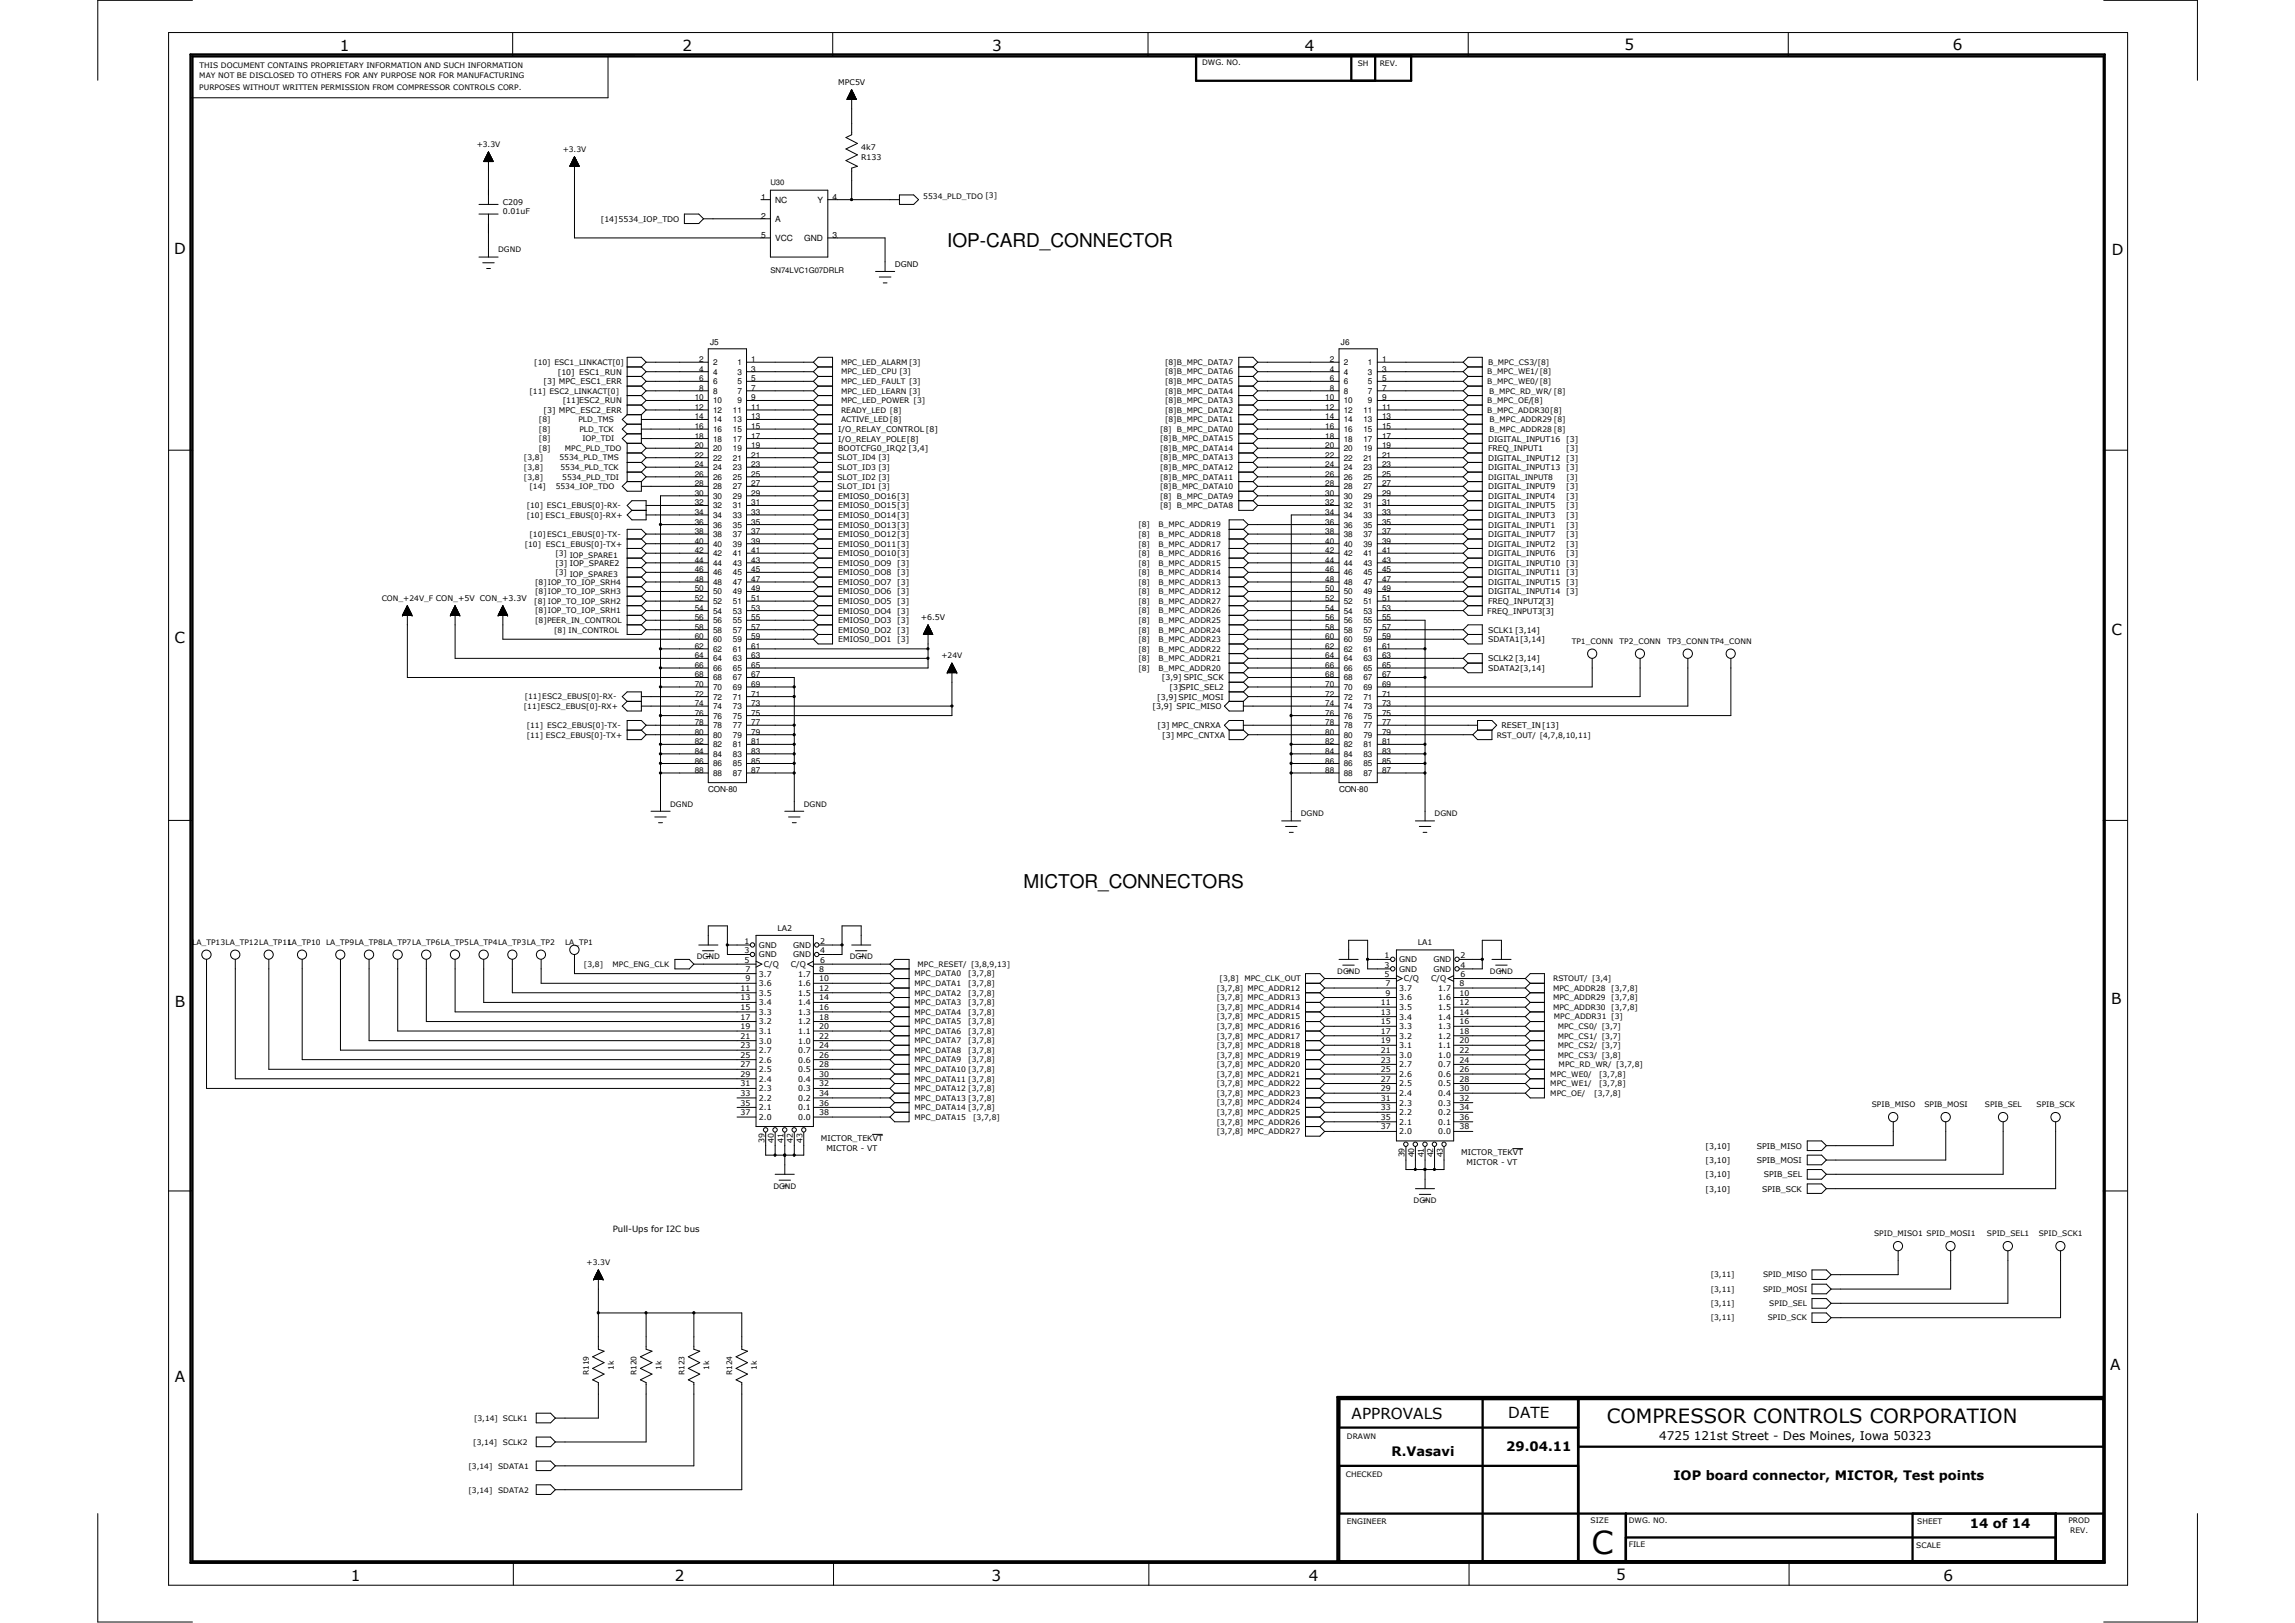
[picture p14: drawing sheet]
<svg xmlns="http://www.w3.org/2000/svg" width="594mm" height="420mm" viewBox="0 0 594 420" stroke-linecap="round" stroke-linejoin="round" font-family="sans-serif">
<defs><g id="words">
<text font-size="8.2" x="412" y="402.4">C</text>
<text font-size="5.1" x="415.9" y="368.4">COMPRESSOR CONTROLS CORPORATION</text>
<g font-size="4.9">
<text x="245.2" y="64.1">IOP-CARD_CONNECTOR</text>
<text x="265" y="229.8">MICTOR_CONNECTORS</text>
</g>
<g font-size="3.9">
<text x="88" y="13.1">1</text>
<text x="176.7" y="13.1">2</text>
<text x="256.8" y="13.1">3</text>
<text x="337.8" y="13.1">4</text>
<text x="420.5" y="12.9">5</text>
<text x="505.5" y="12.9">6</text>
<text x="45.1" y="65.8">D</text>
<text x="546.6" y="66.1">D</text>
<text x="45.2" y="166.4">C</text>
<text x="546.6" y="164.5">C</text>
<text x="45.2" y="260.8">B</text>
<text x="546.5" y="259.9">B</text>
<text x="45.2" y="357.7">A</text>
<text x="546.3" y="354.8">A</text>
<text x="349.9" y="367.3">APPROVALS</text>
<text x="390.4" y="367.1">DATE</text>
<text x="90.8" y="409.4">1</text>
<text x="174.7" y="409.4">2</text>
<text x="256.6" y="409.4">3</text>
<text x="338.8" y="409.2">4</text>
<text x="418.4" y="409.2">5</text>
<text x="503.1" y="409.4">6</text>
</g>
<g font-size="3.4">
<text x="360.2" y="377">R.Vasavi</text>
<text x="389.9" y="375.8">29.04.11</text>
<text x="433.2" y="383.2">IOP board connector, MICTOR, Test points</text>
<text x="509.9" y="395.6">14 of 14</text>
</g>
<text font-size="3.1" x="429.5" y="372.7">4725 121st Street - Des Moines, Iowa 50323</text>
<g font-size="2.2">
<text x="197" y="51.7">1</text>
<text x="200.7" y="52.5">NC</text>
<text x="211.6" y="52.5">Y</text>
<text x="215.5" y="51.7">4</text>
<text x="197" y="56.6">2</text>
<text x="200.7" y="57.4">A</text>
<text x="197" y="61.6">5</text>
<text x="200.7" y="62.4">VCC</text>
<text x="208.2" y="62.4">GND</text>
<text x="215.5" y="61.6">3</text>
<text x="158.6" y="318.9">Pull-Ups for I2C bus</text>
</g>
<g font-size="2.1">
<text x="183.8" y="89.3">J5</text>
<text x="347.1" y="89.3">J6</text>
<text x="181" y="93.8">2</text>
<text x="184.6" y="94.5">2</text>
<text x="190.9" y="94.5">1</text>
<text x="194.5" y="93.8">1</text>
<text x="344.2" y="93.8">2</text>
<text x="347.8" y="94.5">2</text>
<text x="354.1" y="94.5">1</text>
<text x="357.8" y="93.8">1</text>
<text x="181" y="96.2">4</text>
<text x="181" y="98.7">6</text>
<text x="181" y="101.2">8</text>
<text x="184.6" y="97">4</text>
<text x="184.6" y="99.5">6</text>
<text x="184.6" y="101.9">8</text>
<text x="190.9" y="97">3</text>
<text x="190.9" y="99.5">5</text>
<text x="190.9" y="101.9">7</text>
<text x="194.5" y="96.2">3</text>
<text x="194.5" y="98.7">5</text>
<text x="194.5" y="101.2">7</text>
<text x="344.2" y="96.2">4</text>
<text x="344.2" y="98.7">6</text>
<text x="344.2" y="101.2">8</text>
<text x="347.8" y="97">4</text>
<text x="347.8" y="99.5">6</text>
<text x="347.8" y="101.9">8</text>
<text x="354.1" y="97">3</text>
<text x="354.1" y="99.5">5</text>
<text x="354.1" y="101.9">7</text>
<text x="357.8" y="96.2">3</text>
<text x="357.8" y="98.7">5</text>
<text x="357.8" y="101.2">7</text>
<text x="179.8" y="103.7">10</text>
<text x="179.8" y="106.1">12</text>
<text x="184.6" y="104.4">10</text>
<text x="184.6" y="106.9">12</text>
<text x="189.7" y="106.9">11</text>
<text x="190.9" y="104.4">9</text>
<text x="194.5" y="103.7">9</text>
<text x="194.5" y="106.1">11</text>
<text x="343.1" y="103.7">10</text>
<text x="343.1" y="106.1">12</text>
<text x="347.8" y="104.4">10</text>
<text x="347.8" y="106.9">12</text>
<text x="353" y="106.9">11</text>
<text x="354.1" y="104.4">9</text>
<text x="357.8" y="103.7">9</text>
<text x="357.8" y="106.1">11</text>
<text x="179.8" y="108.6">14</text>
<text x="179.8" y="111.1">16</text>
<text x="179.8" y="113.5">18</text>
<text x="184.6" y="109.3">14</text>
<text x="184.6" y="111.8">16</text>
<text x="189.7" y="109.3">13</text>
<text x="189.7" y="111.8">15</text>
<text x="194.5" y="108.6">13</text>
<text x="194.5" y="111.1">15</text>
<text x="194.5" y="113.5">17</text>
<text x="343.1" y="108.6">14</text>
<text x="343.1" y="111.1">16</text>
<text x="343.1" y="113.5">18</text>
<text x="347.8" y="109.3">14</text>
<text x="347.8" y="111.8">16</text>
<text x="353" y="109.3">13</text>
<text x="353" y="111.8">15</text>
<text x="357.8" y="108.6">13</text>
<text x="357.8" y="111.1">15</text>
<text x="357.8" y="113.5">17</text>
<text x="179.8" y="116">20</text>
<text x="179.8" y="118.5">22</text>
<text x="184.6" y="114.3">18</text>
<text x="184.6" y="116.8">20</text>
<text x="184.6" y="119.3">22</text>
<text x="189.7" y="114.3">17</text>
<text x="189.7" y="116.8">19</text>
<text x="189.7" y="119.3">21</text>
<text x="194.5" y="116">19</text>
<text x="194.5" y="118.5">21</text>
<text x="343.1" y="116">20</text>
<text x="343.1" y="118.5">22</text>
<text x="347.8" y="114.3">18</text>
<text x="347.8" y="116.8">20</text>
<text x="347.8" y="119.3">22</text>
<text x="353" y="114.3">17</text>
<text x="353" y="116.8">19</text>
<text x="353" y="119.3">21</text>
<text x="357.8" y="116">19</text>
<text x="357.8" y="118.5">21</text>
<text x="179.8" y="120.9">24</text>
<text x="179.8" y="123.4">26</text>
<text x="179.8" y="125.9">28</text>
<text x="184.6" y="121.7">24</text>
<text x="184.6" y="124.2">26</text>
<text x="189.7" y="121.7">23</text>
<text x="189.7" y="124.2">25</text>
<text x="194.5" y="120.9">23</text>
<text x="194.5" y="123.4">25</text>
<text x="194.5" y="125.9">27</text>
<text x="343.1" y="120.9">24</text>
<text x="343.1" y="123.4">26</text>
<text x="343.1" y="125.9">28</text>
<text x="347.8" y="121.7">24</text>
<text x="347.8" y="124.2">26</text>
<text x="353" y="121.7">23</text>
<text x="353" y="124.2">25</text>
<text x="357.8" y="120.9">23</text>
<text x="357.8" y="123.4">25</text>
<text x="357.8" y="125.9">27</text>
<text x="179.8" y="128.4">30</text>
<text x="179.8" y="130.9">32</text>
<text x="184.6" y="126.7">28</text>
<text x="184.6" y="129.1">30</text>
<text x="184.6" y="131.6">32</text>
<text x="189.7" y="126.7">27</text>
<text x="189.7" y="129.1">29</text>
<text x="189.7" y="131.6">31</text>
<text x="194.5" y="128.4">29</text>
<text x="194.5" y="130.9">31</text>
<text x="343.1" y="128.4">30</text>
<text x="343.1" y="130.9">32</text>
<text x="347.8" y="126.7">28</text>
<text x="347.8" y="129.1">30</text>
<text x="347.8" y="131.6">32</text>
<text x="353" y="126.7">27</text>
<text x="353" y="129.1">29</text>
<text x="353" y="131.6">31</text>
<text x="357.8" y="128.4">29</text>
<text x="357.8" y="130.9">31</text>
<text x="179.8" y="133.3">34</text>
<text x="179.8" y="135.8">36</text>
<text x="184.6" y="134.1">34</text>
<text x="184.6" y="136.6">36</text>
<text x="189.7" y="134.1">33</text>
<text x="189.7" y="136.6">35</text>
<text x="194.5" y="133.3">33</text>
<text x="194.5" y="135.8">35</text>
<text x="343.1" y="133.3">34</text>
<text x="343.1" y="135.8">36</text>
<text x="347.8" y="134.1">34</text>
<text x="347.8" y="136.6">36</text>
<text x="353" y="134.1">33</text>
<text x="353" y="136.6">35</text>
<text x="357.8" y="133.3">33</text>
<text x="357.8" y="135.8">35</text>
<text x="179.8" y="138.3">38</text>
<text x="179.8" y="140.8">40</text>
<text x="179.8" y="143.2">42</text>
<text x="184.6" y="139">38</text>
<text x="184.6" y="141.5">40</text>
<text x="184.6" y="144">42</text>
<text x="189.7" y="139">37</text>
<text x="189.7" y="141.5">39</text>
<text x="189.7" y="144">41</text>
<text x="194.5" y="138.3">37</text>
<text x="194.5" y="140.8">39</text>
<text x="194.5" y="143.2">41</text>
<text x="343.1" y="138.3">38</text>
<text x="343.1" y="140.8">40</text>
<text x="343.1" y="143.2">42</text>
<text x="347.8" y="139">38</text>
<text x="347.8" y="141.5">40</text>
<text x="347.8" y="144">42</text>
<text x="353" y="139">37</text>
<text x="353" y="141.5">39</text>
<text x="353" y="144">41</text>
<text x="357.8" y="138.3">37</text>
<text x="357.8" y="140.8">39</text>
<text x="357.8" y="143.2">41</text>
<text x="179.8" y="145.7">44</text>
<text x="179.8" y="148.2">46</text>
<text x="184.6" y="146.5">44</text>
<text x="184.6" y="148.9">46</text>
<text x="189.7" y="146.5">43</text>
<text x="189.7" y="148.9">45</text>
<text x="194.5" y="145.7">43</text>
<text x="194.5" y="148.2">45</text>
<text x="343.1" y="145.7">44</text>
<text x="343.1" y="148.2">46</text>
<text x="347.8" y="146.5">44</text>
<text x="347.8" y="148.9">46</text>
<text x="353" y="146.5">43</text>
<text x="353" y="148.9">45</text>
<text x="357.8" y="145.7">43</text>
<text x="357.8" y="148.2">45</text>
<text x="179.8" y="150.7">48</text>
<text x="179.8" y="153.1">50</text>
<text x="179.8" y="155.6">52</text>
<text x="184.6" y="151.4">48</text>
<text x="184.6" y="153.9">50</text>
<text x="189.7" y="151.4">47</text>
<text x="189.7" y="153.9">49</text>
<text x="194.5" y="150.7">47</text>
<text x="194.5" y="153.1">49</text>
<text x="194.5" y="155.6">51</text>
<text x="343.1" y="150.7">48</text>
<text x="343.1" y="153.1">50</text>
<text x="343.1" y="155.6">52</text>
<text x="347.8" y="151.4">48</text>
<text x="347.8" y="153.9">50</text>
<text x="353" y="151.4">47</text>
<text x="353" y="153.9">49</text>
<text x="357.8" y="150.7">47</text>
<text x="357.8" y="153.1">49</text>
<text x="357.8" y="155.6">51</text>
<text x="179.8" y="158.1">54</text>
<text x="179.8" y="160.6">56</text>
<text x="184.6" y="156.4">52</text>
<text x="184.6" y="158.8">54</text>
<text x="184.6" y="161.3">56</text>
<text x="189.7" y="156.4">51</text>
<text x="189.7" y="158.8">53</text>
<text x="189.7" y="161.3">55</text>
<text x="194.5" y="158.1">53</text>
<text x="194.5" y="160.6">55</text>
<text x="343.1" y="158.1">54</text>
<text x="343.1" y="160.6">56</text>
<text x="347.8" y="156.4">52</text>
<text x="347.8" y="158.8">54</text>
<text x="347.8" y="161.3">56</text>
<text x="353" y="156.4">51</text>
<text x="353" y="158.8">53</text>
<text x="353" y="161.3">55</text>
<text x="357.8" y="158.1">53</text>
<text x="357.8" y="160.6">55</text>
<text x="179.8" y="163">58</text>
<text x="179.8" y="165.5">60</text>
<text x="179.8" y="168">62</text>
<text x="184.6" y="163.8">58</text>
<text x="184.6" y="166.2">60</text>
<text x="189.7" y="163.8">57</text>
<text x="189.7" y="166.2">59</text>
<text x="194.5" y="163">57</text>
<text x="194.5" y="165.5">59</text>
<text x="194.5" y="168">61</text>
<text x="343.1" y="163">58</text>
<text x="343.1" y="165.5">60</text>
<text x="343.1" y="168">62</text>
<text x="347.8" y="163.8">58</text>
<text x="347.8" y="166.2">60</text>
<text x="353" y="163.8">57</text>
<text x="353" y="166.2">59</text>
<text x="357.8" y="163">57</text>
<text x="357.8" y="165.5">59</text>
<text x="357.8" y="168">61</text>
<text x="179.8" y="172.9">66</text>
<text x="179.8" y="170.4">64</text>
<text x="184.6" y="173.7">66</text>
<text x="184.6" y="171.2">64</text>
<text x="184.6" y="168.7">62</text>
<text x="189.7" y="173.7">65</text>
<text x="189.7" y="171.2">63</text>
<text x="189.7" y="168.7">61</text>
<text x="194.5" y="172.9">65</text>
<text x="194.5" y="170.4">63</text>
<text x="343.1" y="172.9">66</text>
<text x="343.1" y="170.4">64</text>
<text x="347.8" y="173.7">66</text>
<text x="347.8" y="171.2">64</text>
<text x="347.8" y="168.7">62</text>
<text x="353" y="173.7">65</text>
<text x="353" y="171.2">63</text>
<text x="353" y="168.7">61</text>
<text x="357.8" y="172.9">65</text>
<text x="357.8" y="170.4">63</text>
<text x="179.8" y="177.8">70</text>
<text x="179.8" y="175.4">68</text>
<text x="184.6" y="178.6">70</text>
<text x="184.6" y="176.1">68</text>
<text x="189.7" y="178.6">69</text>
<text x="189.7" y="176.1">67</text>
<text x="194.5" y="177.8">69</text>
<text x="194.5" y="175.4">67</text>
<text x="343.1" y="177.8">70</text>
<text x="343.1" y="175.4">68</text>
<text x="347.8" y="178.6">70</text>
<text x="347.8" y="176.1">68</text>
<text x="353" y="178.6">69</text>
<text x="353" y="176.1">67</text>
<text x="357.8" y="177.8">69</text>
<text x="357.8" y="175.4">67</text>
<text x="179.8" y="185.3">76</text>
<text x="179.8" y="182.8">74</text>
<text x="179.8" y="180.3">72</text>
<text x="184.6" y="183.6">74</text>
<text x="184.6" y="181.1">72</text>
<text x="189.7" y="183.6">73</text>
<text x="189.7" y="181.1">71</text>
<text x="194.5" y="185.3">75</text>
<text x="194.5" y="182.8">73</text>
<text x="194.5" y="180.3">71</text>
<text x="343.1" y="185.3">76</text>
<text x="343.1" y="182.8">74</text>
<text x="343.1" y="180.3">72</text>
<text x="347.8" y="183.6">74</text>
<text x="347.8" y="181.1">72</text>
<text x="353" y="183.6">73</text>
<text x="353" y="181.1">71</text>
<text x="357.8" y="185.3">75</text>
<text x="357.8" y="182.8">73</text>
<text x="357.8" y="180.3">71</text>
<text x="179.8" y="190.2">80</text>
<text x="179.8" y="187.7">78</text>
<text x="184.6" y="191">80</text>
<text x="184.6" y="188.5">78</text>
<text x="184.6" y="186">76</text>
<text x="189.7" y="191">79</text>
<text x="189.7" y="188.5">77</text>
<text x="189.7" y="186">75</text>
<text x="194.5" y="190.2">79</text>
<text x="194.5" y="187.7">77</text>
<text x="343.1" y="190.2">80</text>
<text x="343.1" y="187.7">78</text>
<text x="347.8" y="191">80</text>
<text x="347.8" y="188.5">78</text>
<text x="347.8" y="186">76</text>
<text x="353" y="191">79</text>
<text x="353" y="188.5">77</text>
<text x="353" y="186">75</text>
<text x="357.8" y="190.2">79</text>
<text x="357.8" y="187.7">77</text>
<text x="179.8" y="192.7">82</text>
<text x="179.8" y="195.2">84</text>
<text x="179.8" y="197.7">86</text>
<text x="184.6" y="193.5">82</text>
<text x="184.6" y="195.9">84</text>
<text x="189.7" y="193.5">81</text>
<text x="189.7" y="195.9">83</text>
<text x="194.5" y="192.7">81</text>
<text x="194.5" y="195.2">83</text>
<text x="194.5" y="197.7">85</text>
<text x="343.1" y="192.7">82</text>
<text x="343.1" y="195.2">84</text>
<text x="343.1" y="197.7">86</text>
<text x="347.8" y="193.5">82</text>
<text x="347.8" y="195.9">84</text>
<text x="353" y="193.5">81</text>
<text x="353" y="195.9">83</text>
<text x="357.8" y="192.7">81</text>
<text x="357.8" y="195.2">83</text>
<text x="357.8" y="197.7">85</text>
<text x="179.8" y="200.1">88</text>
<text x="184.6" y="198.4">86</text>
<text x="184.6" y="200.9">88</text>
<text x="189.7" y="198.4">85</text>
<text x="189.7" y="200.9">87</text>
<text x="194.5" y="200.1">87</text>
<text x="343.1" y="200.1">88</text>
<text x="347.8" y="198.4">86</text>
<text x="347.8" y="200.9">88</text>
<text x="353" y="198.4">85</text>
<text x="353" y="200.9">87</text>
<text x="357.8" y="200.1">87</text>
<text x="183.3" y="205.1">CON-80</text>
<text x="346.6" y="205.1">CON-80</text>
</g>
<g font-size="2">
<text x="51.7" y="17.6">THIS DOCUMENT CONTAINS PROPRIETARY INFORMATION AND SUCH INFORMATION</text>
<text x="311.2" y="16.9">DWG. NO.</text>
<text x="351.4" y="17">SH</text>
<text x="357.2" y="17">REV.</text>
<text x="51.6" y="20.3">MAY NOT BE DISCLOSED TO OTHERS FOR ANY PURPOSE NOR FOR MANUFACTURING</text>
<text x="51.6" y="23.3">PURPOSES WITHOUT WRITTEN PERMISSION FROM COMPRESSOR CONTROLS CORP.</text>
<text x="217" y="22">MPC5V</text>
<text x="123.4" y="38.1">+3.3V</text>
<text x="145.7" y="39.3">+3.3V</text>
<text x="222.9" y="41.4">R133</text>
<text x="222.9" y="38.8">4k7</text>
<text x="199.4" y="48">U30</text>
<text x="130.2" y="53.2">C209</text>
<text x="239" y="51.5">5534_PLD_TDO [3]</text>
<text x="130.2" y="55.5">0.01uF</text>
<text x="155.5" y="57.4">[14]5534_IOP_TDO</text>
<text x="128.9" y="65.3">DGND</text>
<text x="199.4" y="70.7">SN74LVC1G07DRLR</text>
<text x="231.6" y="69">DGND</text>
<text x="138.3" y="94.5">[10] ESC1_LINKACT[0]</text>
<text x="217.7" y="94.5">MPC_LED_ALARM [3]</text>
<text x="301.6" y="94.5">[8]B_MPC_DATA7</text>
<text x="385.2" y="94.5">B_MPC_CS3/[8]</text>
<text x="137.1" y="101.9">[11] ESC2_LINKACT[0]</text>
<text x="140.7" y="99.5">[3] MPC_ESC1_ERR</text>
<text x="144.4" y="97">[10] ESC1_RUN</text>
<text x="217.7" y="96.9">MPC_LED_CPU [3]</text>
<text x="217.7" y="99.4">MPC_LED_FAULT [3]</text>
<text x="217.7" y="101.9">MPC_LED_LEARN [3]</text>
<text x="301.6" y="101.9">[8]B_MPC_DATA4</text>
<text x="301.6" y="99.4">[8]B_MPC_DATA5</text>
<text x="301.6" y="96.9">[8]B_MPC_DATA6</text>
<text x="385" y="96.9">B_MPC_WE1/[8]</text>
<text x="385" y="99.4">B_MPC_WE0/[8]</text>
<text x="385.5" y="101.9">B_MPC_RD_WR/ [8]</text>
<text x="140.7" y="106.9">[3] MPC_ESC2_ERR</text>
<text x="145.7" y="104.4">[11]ESC2_RUN</text>
<text x="217.7" y="104.4">MPC_LED_POWER [3]</text>
<text x="217.7" y="106.8">READY_LED [8]</text>
<text x="301.6" y="106.8">[8]B_MPC_DATA2</text>
<text x="301.6" y="104.4">[8]B_MPC_DATA3</text>
<text x="385" y="104.4">B_MPC_OE/[8]</text>
<text x="385" y="106.8">B_MPC_ADDR30[8]</text>
<text x="139.5" y="109.3">[8]</text>
<text x="139.5" y="111.8">[8]</text>
<text x="149.7" y="109.3">PLD_TMS</text>
<text x="150" y="111.8">PLD_TCK</text>
<text x="217" y="111.8">I/O_RELAY_CONTROL [8]</text>
<text x="217.7" y="109.3">ACTIVE_LED[8]</text>
<text x="300.3" y="111.8">[8] B_MPC_DATA0</text>
<text x="301.6" y="109.3">[8]B_MPC_DATA1</text>
<text x="385.6" y="109.3">B_MPC_ADDR29 [8]</text>
<text x="385.6" y="111.8">B_MPC_ADDR28 [8]</text>
<text x="135.6" y="119.2">[3,8]</text>
<text x="139.5" y="114.3">[8]</text>
<text x="139.5" y="116.8">[8]</text>
<text x="144.8" y="119.2">5534_PLD_TMS</text>
<text x="146.2" y="116.8">MPC_PLD_TDO</text>
<text x="150.7" y="114.3">IOP_TDI</text>
<text x="216.8" y="119.2">SLOT_ID4 [3]</text>
<text x="217" y="114.3">I/O_RELAY_POLE[8]</text>
<text x="217" y="116.8">BOOTCFG0_IRQ2 [3,4]</text>
<text x="300.3" y="119.2">[8]B_MPC_DATA13</text>
<text x="300.3" y="116.8">[8]B_MPC_DATA14</text>
<text x="300.3" y="114.3">[8]B_MPC_DATA15</text>
<text x="385.2" y="114.3">DIGITAL_INPUT16</text>
<text x="385.2" y="116.8">FREQ_INPUT1</text>
<text x="385.2" y="119.3">DIGITAL_INPUT12</text>
<text x="405.4" y="114.3">[3]</text>
<text x="405.4" y="116.8">[3]</text>
<text x="405.4" y="119.3">[3]</text>
<text x="135.6" y="121.7">[3,8]</text>
<text x="135.6" y="124.2">[3,8]</text>
<text x="145.1" y="121.7">5534_PLD_TCK</text>
<text x="145.5" y="124.2">5534_PLD_TDI</text>
<text x="216.8" y="124.2">SLOT_ID2 [3]</text>
<text x="216.8" y="121.7">SLOT_ID3 [3]</text>
<text x="300.3" y="124.2">[8]B_MPC_DATA11</text>
<text x="300.3" y="121.7">[8]B_MPC_DATA12</text>
<text x="385.2" y="121.7">DIGITAL_INPUT13</text>
<text x="385.2" y="124.2">DIGITAL_INPUT8</text>
<text x="405.4" y="121.7">[3]</text>
<text x="405.5" y="124.2">[3]</text>
<text x="136.3" y="131.6">[10] ESC1_EBUS[0]-RX-</text>
<text x="137.1" y="126.6">[14]</text>
<text x="143.8" y="126.6">5534_IOP_TDO</text>
<text x="216.8" y="126.6">SLOT_ID1 [3]</text>
<text x="217" y="131.6">EMIOS0_DO15[3]</text>
<text x="217" y="129.1">EMIOS0_DO16[3]</text>
<text x="300.3" y="131.6">[8] B_MPC_DATA8</text>
<text x="300.3" y="129.1">[8] B_MPC_DATA9</text>
<text x="300.3" y="126.6">[8]B_MPC_DATA10</text>
<text x="385.2" y="126.7">DIGITAL_INPUT9</text>
<text x="385.2" y="129.1">DIGITAL_INPUT4</text>
<text x="385.2" y="131.6">DIGITAL_INPUT5</text>
<text x="405.4" y="126.7">[3]</text>
<text x="405.4" y="129.1">[3]</text>
<text x="405.4" y="131.6">[3]</text>
<text x="136.3" y="134">[10] ESC1_EBUS[0]-RX+</text>
<text x="217" y="136.6">EMIOS0_DO13[3]</text>
<text x="217" y="134.1">EMIOS0_DO14[3]</text>
<text x="294.7" y="136.5">[8]</text>
<text x="299.9" y="136.5">B_MPC_ADDR19</text>
<text x="385.2" y="134.1">DIGITAL_INPUT3</text>
<text x="385.2" y="136.6">DIGITAL_INPUT1</text>
<text x="405.4" y="134.1">[3]</text>
<text x="405.4" y="136.6">[3]</text>
<text x="135.8" y="141.5">[10] ESC1_EBUS[0]-TX+</text>
<text x="137.1" y="139">[10]ESC1_EBUS[0]-TX-</text>
<text x="143.8" y="143.9">[3]</text>
<text x="217" y="144">EMIOS0_DO10[3]</text>
<text x="217" y="141.5">EMIOS0_DO11[3]</text>
<text x="217" y="139">EMIOS0_DO12[3]</text>
<text x="294.7" y="139">[8]</text>
<text x="294.7" y="141.5">[8]</text>
<text x="294.7" y="143.9">[8]</text>
<text x="299.9" y="139">B_MPC_ADDR18</text>
<text x="299.9" y="141.5">B_MPC_ADDR17</text>
<text x="299.9" y="143.9">B_MPC_ADDR16</text>
<text x="385.2" y="139">DIGITAL_INPUT7</text>
<text x="385.2" y="141.5">DIGITAL_INPUT2</text>
<text x="385.2" y="144">DIGITAL_INPUT6</text>
<text x="405.4" y="139">[3]</text>
<text x="405.4" y="141.5">[3]</text>
<text x="405.4" y="144">[3]</text>
<text x="143.8" y="148.9">[3]</text>
<text x="143.8" y="146.5">[3] IOP_SPARE2</text>
<text x="147.5" y="144.5">IOP_SPARE1</text>
<text x="147.5" y="149.4">IOP_SPARE3</text>
<text x="217" y="148.9">EMIOS0_DO8</text>
<text x="217" y="146.5">EMIOS0_DO9</text>
<text x="232.3" y="148.9">[3]</text>
<text x="232.3" y="146.5">[3]</text>
<text x="294.7" y="146.4">[8]</text>
<text x="294.7" y="148.9">[8]</text>
<text x="299.9" y="146.4">B_MPC_ADDR15</text>
<text x="299.9" y="148.9">B_MPC_ADDR14</text>
<text x="385.2" y="146.5">DIGITAL_INPUT10</text>
<text x="385.2" y="148.9">DIGITAL_INPUT11</text>
<text x="405.4" y="146.5">[3]</text>
<text x="405.4" y="148.9">[3]</text>
<text x="98.8" y="155.6">CON_+24V_F CON_+5V CON_+3.3V</text>
<text x="138.5" y="153.8">[8]IOP_TO_IOP_SRH3</text>
<text x="138.5" y="151.4">[8]IOP_TO_IOP_SRH4</text>
<text x="217" y="153.9">EMIOS0_DO6</text>
<text x="217" y="151.4">EMIOS0_DO7</text>
<text x="232.3" y="153.9">[3]</text>
<text x="232.3" y="151.4">[3]</text>
<text x="294.7" y="151.4">[8]</text>
<text x="294.7" y="153.8">[8]</text>
<text x="299.9" y="151.4">B_MPC_ADDR13</text>
<text x="299.9" y="153.8">B_MPC_ADDR12</text>
<text x="385.2" y="151.4">DIGITAL_INPUT15</text>
<text x="385.2" y="153.9">DIGITAL_INPUT14</text>
<text x="405.4" y="151.4">[3]</text>
<text x="405.4" y="153.9">[3]</text>
<text x="138.3" y="156.3">[8] IOP_TO_IOP_SRH2</text>
<text x="138.5" y="161.3">[8]PEER_IN_CONTROL</text>
<text x="138.5" y="158.8">[8]IOP_TO_IOP_SRH1</text>
<text x="217" y="161.3">EMIOS0_DO3</text>
<text x="217" y="158.8">EMIOS0_DO4</text>
<text x="217" y="156.4">EMIOS0_DO5</text>
<text x="232.3" y="161.3">[3]</text>
<text x="232.3" y="158.8">[3]</text>
<text x="232.3" y="156.4">[3]</text>
<text x="238.3" y="160.6">+6.5V</text>
<text x="294.7" y="156.3">[8]</text>
<text x="294.7" y="158.8">[8]</text>
<text x="294.7" y="161.3">[8]</text>
<text x="299.9" y="156.3">B_MPC_ADDR27</text>
<text x="299.9" y="158.8">B_MPC_ADDR26</text>
<text x="299.9" y="161.3">B_MPC_ADDR25</text>
<text x="385" y="158.8">FREQ_INPUT3[3]</text>
<text x="385.2" y="156.4">FREQ_INPUT2[3]</text>
<text x="143.5" y="163.7">[8] IN_CONTROL</text>
<text x="217" y="166.2">EMIOS0_DO1</text>
<text x="217" y="163.8">EMIOS0_DO2</text>
<text x="232.3" y="166.2">[3]</text>
<text x="232.3" y="163.8">[3]</text>
<text x="294.7" y="163.7">[8]</text>
<text x="294.7" y="166.2">[8]</text>
<text x="299.9" y="163.7">B_MPC_ADDR24</text>
<text x="299.9" y="166.2">B_MPC_ADDR23</text>
<text x="385.2" y="163.8">SCLK1 [3,14]</text>
<text x="385.2" y="166.2">SDATA1[3,14]</text>
<text x="406.9" y="166.7">TP1_CONN</text>
<text x="419.3" y="166.7">TP2_CONN</text>
<text x="431.6" y="166.7">TP3_CONN TP4_CONN</text>
<text x="243.7" y="170.4">+24V</text>
<text x="294.7" y="168.7">[8]</text>
<text x="294.7" y="171.2">[8]</text>
<text x="294.7" y="173.7">[8]</text>
<text x="299.9" y="168.7">B_MPC_ADDR22</text>
<text x="299.9" y="171.2">B_MPC_ADDR21</text>
<text x="299.9" y="173.7">B_MPC_ADDR20</text>
<text x="385.2" y="171.2">SCLK2 [3,14]</text>
<text x="385.2" y="173.7">SDATA2[3,14]</text>
<text x="300.8" y="176.1">[3,9] SPIC_SCK</text>
<text x="302.8" y="178.6">[3]SPIC_SEL2</text>
<text x="135.6" y="183.5">[11]ESC2_EBUS[0]-RX+</text>
<text x="135.8" y="181.1">[11]ESC2_EBUS[0]-RX-</text>
<text x="298.4" y="183.6">[3,9] SPIC_MISO</text>
<text x="299.5" y="181.1">[3,9] SPIC_MOSI</text>
<text x="136.3" y="190.9">[11] ESC2_EBUS[0]-TX+</text>
<text x="136.3" y="188.5">[11] ESC2_EBUS[0]-TX-</text>
<text x="299.6" y="188.5">[3] MPC_CNRXA</text>
<text x="300.9" y="191">[3] MPC_CNTXA</text>
<text x="387.4" y="190.9">RST_OUT/ [4,7,8,10,11]</text>
<text x="388.7" y="188.5">RESET_IN[13]</text>
<text x="173.5" y="208.8">DGND</text>
<text x="208.1" y="208.8">DGND</text>
<text x="336.7" y="211.2">DGND</text>
<text x="371.3" y="211.2">DGND</text>
<text x="49.8" y="244.6">LA_TP13LA_TP12LA_TP11</text>
<text x="74.5" y="244.6">LA_TP10</text>
<text x="84.4" y="244.6">LA_TP9LA_TP8LA_TP7LA_TP6LA_TP5LA_TP4LA_TP3LA_TP2</text>
<text x="146.3" y="244.6">LA_TP1</text>
<text x="192.7" y="244.3">1</text>
<text x="196.5" y="245.4">GND</text>
<text x="201.3" y="241">LA2</text>
<text x="205.3" y="245.4">GND</text>
<text x="212.3" y="244.3">2</text>
<text x="367" y="244.6">LA1</text>
<text x="151.2" y="250.3">[3,8]</text>
<text x="158.6" y="250.3">MPC_ENG_CLK</text>
<text x="180.4" y="248.4">DGND</text>
<text x="192.7" y="246.8">3</text>
<text x="192.7" y="249.3">5</text>
<text x="192.9" y="251.6">7</text>
<text x="196.5" y="247.9">GND</text>
<text x="197.7" y="250.4">C/Q</text>
<text x="204.7" y="250.4">C/Q</text>
<text x="205.3" y="247.9">GND</text>
<text x="212" y="251.6">8</text>
<text x="212.3" y="246.8">4</text>
<text x="212.3" y="249.3">6</text>
<text x="220" y="248.4">DGND</text>
<text x="237.5" y="250.3">MPC_RESET/ [3,8,9,13]</text>
<text x="358.4" y="248">1</text>
<text x="358.4" y="250.5">3</text>
<text x="362.2" y="249.1">GND</text>
<text x="362.2" y="251.6">GND</text>
<text x="371" y="249.1">GND</text>
<text x="371" y="251.6">GND</text>
<text x="378" y="248">2</text>
<text x="378" y="250.5">4</text>
<text x="191.7" y="256.5">11</text>
<text x="192.9" y="254">9</text>
<text x="196.5" y="252.8">3.7</text>
<text x="196.5" y="255.3">3.6</text>
<text x="196.5" y="257.8">3.5</text>
<text x="206.6" y="252.8">1.7</text>
<text x="206.6" y="255.3">1.6</text>
<text x="206.6" y="257.8">1.5</text>
<text x="212" y="254">10</text>
<text x="212" y="256.5">12</text>
<text x="236.8" y="252.8">MPC_DATA0</text>
<text x="236.8" y="255.3">MPC_DATA1</text>
<text x="236.8" y="257.7">MPC_DATA2</text>
<text x="250.6" y="252.8">[3,7,8]</text>
<text x="250.6" y="255.3">[3,7,8]</text>
<text x="250.6" y="257.7">[3,7,8]</text>
<text x="315" y="256.5">[3,7,8] MPC_ADDR12</text>
<text x="315.7" y="254">[3,8]</text>
<text x="322.1" y="254">MPC_CLK_OUT</text>
<text x="346.2" y="252.1">DGND</text>
<text x="358.4" y="252.9">5</text>
<text x="358.7" y="255.3">7</text>
<text x="358.7" y="257.8">9</text>
<text x="362.2" y="256.5">3.7</text>
<text x="363.4" y="254.1">C/Q</text>
<text x="370.5" y="254.1">C/Q</text>
<text x="372.3" y="256.5">1.7</text>
<text x="377.8" y="255.3">8</text>
<text x="377.8" y="257.8">10</text>
<text x="378" y="252.9">6</text>
<text x="385.7" y="252.1">DGND</text>
<text x="402" y="256.5">MPC_ADDR28</text>
<text x="402" y="254">RSTOUT/ [3,4]</text>
<text x="417.1" y="256.5">[3,7,8]</text>
<text x="191.7" y="259">13</text>
<text x="191.7" y="261.5">15</text>
<text x="191.7" y="263.9">17</text>
<text x="196.5" y="260.3">3.4</text>
<text x="196.5" y="262.7">3.3</text>
<text x="206.6" y="260.3">1.4</text>
<text x="206.6" y="262.7">1.3</text>
<text x="212" y="259">14</text>
<text x="212" y="261.5">16</text>
<text x="212" y="263.9">18</text>
<text x="236.8" y="260.2">MPC_DATA3</text>
<text x="236.8" y="262.7">MPC_DATA4</text>
<text x="250.6" y="260.2">[3,7,8]</text>
<text x="250.6" y="262.7">[3,7,8]</text>
<text x="315" y="263.9">[3,7,8] MPC_ADDR15</text>
<text x="315" y="261.5">[3,7,8] MPC_ADDR14</text>
<text x="315" y="259">[3,7,8] MPC_ADDR13</text>
<text x="357.4" y="260.2">11</text>
<text x="357.4" y="262.7">13</text>
<text x="362.2" y="259">3.6</text>
<text x="362.2" y="261.5">3.5</text>
<text x="362.2" y="263.9">3.4</text>
<text x="372.3" y="259">1.6</text>
<text x="372.3" y="261.5">1.5</text>
<text x="372.3" y="263.9">1.4</text>
<text x="377.8" y="260.2">12</text>
<text x="377.8" y="262.7">14</text>
<text x="402" y="259">MPC_ADDR29</text>
<text x="402" y="261.5">MPC_ADDR30</text>
<text x="402.2" y="263.9">MPC_ADDR31 [3]</text>
<text x="417.1" y="259">[3,7,8]</text>
<text x="417.1" y="261.5">[3,7,8]</text>
<text x="191.7" y="266.4">19</text>
<text x="191.7" y="268.9">21</text>
<text x="196.5" y="265.2">3.2</text>
<text x="196.5" y="267.7">3.1</text>
<text x="206.6" y="265.2">1.2</text>
<text x="206.6" y="267.7">1.1</text>
<text x="212" y="266.4">20</text>
<text x="212" y="268.9">22</text>
<text x="236.8" y="265.2">MPC_DATA5</text>
<text x="236.8" y="267.6">MPC_DATA6</text>
<text x="250.6" y="265.2">[3,7,8]</text>
<text x="250.6" y="267.6">[3,7,8]</text>
<text x="315" y="268.9">[3,7,8] MPC_ADDR17</text>
<text x="315" y="266.4">[3,7,8] MPC_ADDR16</text>
<text x="357.4" y="265.2">15</text>
<text x="357.4" y="267.7">17</text>
<text x="362.2" y="266.4">3.3</text>
<text x="362.2" y="268.9">3.2</text>
<text x="372.3" y="266.4">1.3</text>
<text x="372.3" y="268.9">1.2</text>
<text x="377.8" y="265.2">16</text>
<text x="377.8" y="267.7">18</text>
<text x="403.2" y="266.4">MPC_CS0/ [3,7]</text>
<text x="403.2" y="268.9">MPC_CS1/ [3,7]</text>
<text x="191.7" y="271.4">23</text>
<text x="191.7" y="273.9">25</text>
<text x="196.5" y="270.2">3.0</text>
<text x="196.5" y="272.6">2.7</text>
<text x="196.5" y="275.1">2.6</text>
<text x="206.6" y="270.2">1.0</text>
<text x="206.6" y="272.6">0.7</text>
<text x="206.6" y="275.1">0.6</text>
<text x="212" y="271.4">24</text>
<text x="212" y="273.9">26</text>
<text x="236.8" y="270.1">MPC_DATA7</text>
<text x="236.8" y="272.6">MPC_DATA8</text>
<text x="236.8" y="275">MPC_DATA9</text>
<text x="250.6" y="270.1">[3,7,8]</text>
<text x="250.6" y="272.6">[3,7,8]</text>
<text x="250.6" y="275">[3,7,8]</text>
<text x="315" y="271.3">[3,7,8] MPC_ADDR18</text>
<text x="315" y="273.8">[3,7,8] MPC_ADDR19</text>
<text x="357.4" y="270.1">19</text>
<text x="357.4" y="272.6">21</text>
<text x="357.4" y="275.1">23</text>
<text x="362.2" y="271.4">3.1</text>
<text x="362.2" y="273.9">3.0</text>
<text x="372.3" y="271.4">1.1</text>
<text x="372.3" y="273.9">1.0</text>
<text x="377.8" y="270.1">20</text>
<text x="377.8" y="272.6">22</text>
<text x="377.8" y="275.1">24</text>
<text x="403.2" y="271.3">MPC_CS2/ [3,7]</text>
<text x="403.2" y="273.8">MPC_CS3/ [3,8]</text>
<text x="191.7" y="276.3">27</text>
<text x="191.7" y="278.8">29</text>
<text x="191.7" y="281.3">31</text>
<text x="196.5" y="277.6">2.5</text>
<text x="196.5" y="280">2.4</text>
<text x="206.6" y="277.6">0.5</text>
<text x="206.6" y="280">0.4</text>
<text x="212" y="276.3">28</text>
<text x="212" y="278.8">30</text>
<text x="212" y="281.3">32</text>
<text x="236.8" y="277.5">MPC_DATA10 [3,7,8]</text>
<text x="236.8" y="280">MPC_DATA11 [3,7,8]</text>
<text x="315" y="276.3">[3,7,8] MPC_ADDR20</text>
<text x="315" y="278.8">[3,7,8] MPC_ADDR21</text>
<text x="315" y="281.2">[3,7,8] MPC_ADDR22</text>
<text x="357.4" y="277.5">25</text>
<text x="357.4" y="280">27</text>
<text x="362.2" y="276.3">2.7</text>
<text x="362.2" y="278.8">2.6</text>
<text x="362.2" y="281.3">2.5</text>
<text x="372.3" y="276.3">0.7</text>
<text x="372.3" y="278.8">0.6</text>
<text x="372.3" y="281.3">0.5</text>
<text x="377.8" y="277.5">26</text>
<text x="377.8" y="280">28</text>
<text x="401.3" y="278.8">MPC_WE0/</text>
<text x="401.3" y="281.2">MPC_WE1/</text>
<text x="403.5" y="276.3">MPC_RD_WR/ [3,7,8]</text>
<text x="413.9" y="278.8">[3,7,8]</text>
<text x="413.9" y="281.2">[3,7,8]</text>
<text x="191.7" y="283.8">33</text>
<text x="191.7" y="286.2">35</text>
<text x="196.5" y="282.5">2.3</text>
<text x="196.5" y="285">2.2</text>
<text x="196.5" y="287.4">2.1</text>
<text x="206.6" y="282.5">0.3</text>
<text x="206.6" y="285">0.2</text>
<text x="206.6" y="287.4">0.1</text>
<text x="212" y="283.8">34</text>
<text x="212" y="286.2">36</text>
<text x="236.8" y="282.5">MPC_DATA12 [3,7,8]</text>
<text x="236.8" y="284.9">MPC_DATA13 [3,7,8]</text>
<text x="236.8" y="287.4">MPC_DATA14 [3,7,8]</text>
<text x="315" y="283.7">[3,7,8] MPC_ADDR23</text>
<text x="315" y="286.2">[3,7,8] MPC_ADDR24</text>
<text x="357.4" y="282.5">29</text>
<text x="357.4" y="284.9">31</text>
<text x="357.4" y="287.4">33</text>
<text x="362.2" y="283.8">2.4</text>
<text x="362.2" y="286.2">2.3</text>
<text x="372.3" y="283.8">0.4</text>
<text x="372.3" y="286.2">0.3</text>
<text x="377.8" y="282.5">30</text>
<text x="377.8" y="284.9">32</text>
<text x="377.8" y="287.4">34</text>
<text x="401.3" y="283.7">MPC_OE/</text>
<text x="412.7" y="283.7">[3,7,8]</text>
<text x="484.5" y="286.7">SPIB_MISO</text>
<text x="498.1" y="286.7">SPIB_MOSI</text>
<text x="513.8" y="286.7">SPIB_SEL</text>
<text x="527.2" y="286.7">SPIB_SCK</text>
<text x="191.7" y="288.7">37</text>
<text x="196.5" y="289.9">2.0</text>
<text x="206.6" y="289.9">0.0</text>
<text x="212" y="288.7">38</text>
<text x="236.8" y="289.9">MPC_DATA15</text>
<text x="251.9" y="289.9">[3,7,8]</text>
<text x="315" y="288.7">[3,7,8] MPC_ADDR25</text>
<text x="315" y="291.1">[3,7,8] MPC_ADDR26</text>
<text x="315" y="293.6">[3,7,8] MPC_ADDR27</text>
<text x="357.4" y="289.9">35</text>
<text x="357.4" y="292.4">37</text>
<text x="362.2" y="288.7">2.2</text>
<text x="362.2" y="291.2">2.1</text>
<text x="362.2" y="293.7">2.0</text>
<text x="372.3" y="288.7">0.2</text>
<text x="372.3" y="291.2">0.1</text>
<text x="372.3" y="293.7">0.0</text>
<text x="377.8" y="289.9">36</text>
<text x="377.8" y="292.4">38</text>
<text x="197.9" y="295.9" transform="rotate(-90 197.9 295.9)">39</text>
<text x="200.3" y="295.9" transform="rotate(-90 200.3 295.9)">40</text>
<text x="202.8" y="295.9" transform="rotate(-90 202.8 295.9)">41</text>
<text x="205.3" y="295.9" transform="rotate(-90 205.3 295.9)">42</text>
<text x="207.8" y="295.9" transform="rotate(-90 207.8 295.9)">43</text>
<text x="212.5" y="295.4">MICTOR_TEKVT</text>
<text x="213.9" y="297.9">MICTOR - VT</text>
<text x="363.6" y="299.6" transform="rotate(-90 363.6 299.6)">39</text>
<text x="366" y="299.6" transform="rotate(-90 366 299.6)">40</text>
<text x="368.5" y="299.6" transform="rotate(-90 368.5 299.6)">41</text>
<text x="371" y="299.6" transform="rotate(-90 371 299.6)">42</text>
<text x="373.5" y="299.6" transform="rotate(-90 373.5 299.6)">43</text>
<text x="378.2" y="299">MICTOR_TEKVT</text>
<text x="441.5" y="297.3">[3,10]</text>
<text x="454.8" y="297.3">SPIB_MISO</text>
<text x="379.6" y="301.5">MICTOR - VT</text>
<text x="441.5" y="301.1">[3,10]</text>
<text x="441.5" y="304.8">[3,10]</text>
<text x="454.8" y="301.1">SPIB_MOSI</text>
<text x="456.6" y="304.8">SPIB_SEL</text>
<text x="200.2" y="307.7">DGND</text>
<text x="365.9" y="311.4">DGND</text>
<text x="441.5" y="308.5">[3,10]</text>
<text x="456.1" y="308.5">SPIB_SCK</text>
<text x="485.1" y="320.1">SPID_MISO1 SPID_MOSI1</text>
<text x="514.3" y="320.1">SPID_SEL1</text>
<text x="527.8" y="320.1">SPID_SCK1</text>
<text x="151.8" y="327.5">+3.3V</text>
<text x="442.8" y="330.7">[3,11]</text>
<text x="442.8" y="334.4">[3,11]</text>
<text x="456.4" y="330.7">SPID_MISO</text>
<text x="456.4" y="334.4">SPID_MOSI</text>
<text x="442.8" y="338.1">[3,11]</text>
<text x="442.8" y="341.8">[3,11]</text>
<text x="457.6" y="341.8">SPID_SCK</text>
<text x="458" y="338.1">SPID_SEL</text>
<text x="152.4" y="356" transform="rotate(-90 152.4 356)">R119</text>
<text x="158.9" y="354.7" transform="rotate(-90 158.9 354.7)">1k</text>
<text x="164.8" y="356" transform="rotate(-90 164.8 356)">R120</text>
<text x="171.2" y="354.7" transform="rotate(-90 171.2 354.7)">1k</text>
<text x="177.2" y="356" transform="rotate(-90 177.2 356)">R123</text>
<text x="183.6" y="354.7" transform="rotate(-90 183.6 354.7)">1k</text>
<text x="189.5" y="356" transform="rotate(-90 189.5 356)">R124</text>
<text x="196" y="354.7" transform="rotate(-90 196 354.7)">1k</text>
<text x="122.7" y="367.8">[3,14] SCLK1</text>
<text x="122.5" y="374">[3,14]</text>
<text x="130.2" y="374">SCLK2</text>
<text x="348.7" y="372.5">DRAWN</text>
<text x="121.3" y="380.2">[3,14]</text>
<text x="128.9" y="380.2">SDATA1</text>
<text x="348.4" y="382.4">CHECKED</text>
<text x="121.3" y="386.4">[3,14]</text>
<text x="128.9" y="386.4">SDATA2</text>
<text x="348.7" y="394.5">ENGINEER</text>
<text x="411.7" y="394.3">SIZE</text>
<text x="421.6" y="394.3">DWG. NO.</text>
<text x="496.3" y="394.5">SHEET</text>
<text x="535.4" y="394.3">PROD</text>
<text x="421.6" y="400.5">FILE</text>
<text x="496.1" y="400.7">SCALE</text>
<text x="535.9" y="396.8">REV.</text>
</g>
</g></defs>
<g fill="none" stroke="#000" stroke-width=".26">
<path d="M43.6 8.4h507.1v402h-507.1zM49.8 .1h-24.5v20.7M132.7 8.4v6.2M164.4 14.6h-7v10.7h-108M215.6 8.4v6.2M297.2 8.4v6.2M380.1 8.4v6.2M462.9 8.4v6.2M544.6 .1h24.2v20.7M126.1 39.9h.6v1.9M126.1 39.8v2M126.2 39.8h.5"/>
<path d="M126.3 39.7h.4v2.1M126.3 39.6v2.2M126.3 39.6h.3M126.4 39.5h.1v2.3M126.4 39.3h.1M126.4 39.3v13.6M126.4 39.3l1.3 2.5h-2.5zM126.5 39.4l-.1 2.4M219.3 25.7h2.4M219.3 25.6v.1M219.3 25.6h2.3M219.4 25.5h2.1"/>
<path d="M219.4 25.3h2M219.4 25.2v.5M219.5 25.2h1.9M219.6 25.1h1.8v.6M219.6 25v.7M219.6 25h1.7M219.7 24.9h1.5M219.7 24.8v.9M219.7 24.8h1.5M219.7 24.7h1.4v1M219.7 24.6v1.1M219.8 24.6h1.3"/>
<path d="M219.9 24.5h1.2M219.9 24.3v1.4M219.9 24.4h1.1M220 24.3h1M220 24.1v1.6M220 24.2h.9M220.1 24.1h.7v1.6M220.1 24v1.7M220.1 24h.7M220.2 23.9h.6M220.2 23.7v2M220.2 23.8h.5l.1 1.9"/>
<path d="M220.3 23.7h.3v2M220.3 23.5v2.2M220.3 23.6h.3M220.3 23.5h.2M220.3 23.3v2.4M220.4 23.4h.1M220.5 23.3h.1M220.5 23.2v11.7l-1.5 .7 2.9 1.5-2.9 1.5 2.9 1.5-2.9 1.5 2.9 1.5-1.4 .4v8.2M220.5 23.2l-1.3 2.5M220.5 23.2l1.2 2.5h-2.5M220.5 23.5v2.2M221 24.2v1.5"/>
<path d="M221.1 24.4v1.3M221.2 24.8v.9M221.4 25.2v.5M221.5 25.4h-2.1v.3M221.5 25.4v.3M221.7 25.6v.1M124 52.9h4.9M124 55.4h4.9M125.3 41.8h2.3M125.3 41.6h2.3M125.4 41.5h2.1v.3M125.5 41.3h1.9v.5"/>
<path d="M125.5 41.2v.6M125.5 41.2h1.9M125.6 41.8v-.7h1.8v.7M125.6 41h1.7M125.6 40.9h1.6v.9M125.6 40.9v.9M125.7 40.8h1.5M125.8 41.8v-1.1h1.4v1.1M125.8 40.6h1.3M125.9 40.5h1.1v1.3M126 40.3h1v1.5M126.1 40.1h.8v1.7"/>
<path d="M126.1 40v1.8M126.1 40h.7M126.4 55.4v11.1M126.9 40.2h-.9v1.6M127 40.4h-1.1v1.4M127.5 41.4h-2.1v.4M147.6 42.8h2.2v.3M147.6 42.7v.4M147.7 42.7h2.1M147.7 42.6h2M147.7 42.5v.6M147.8 42.5h1.8"/>
<path d="M147.8 42.4h1.8M147.8 42.3v.8M147.9 42.3h1.7M147.9 42.2h1.6M147.9 42.1v1M148 42.1h1.5v1M148 42h1.4M148 41.9v1.2M148.1 41.9h1.2l.1 1.2M148.1 41.8h1.2M148.1 41.7v1.4M148.2 41.7h1.1"/>
<path d="M148.2 41.6h1M148.2 41.5h1M148.2 41.4v1.7M148.3 41.4h.8M148.3 41.2v1.9M148.4 41.3h.7M148.4 41.2h.6v1.9M148.4 41.1v2M148.5 41.1h.5M148.5 41h.4M148.5 40.9v2.2M148.6 40.9h.3v2.2"/>
<path d="M148.6 40.8h.2M148.7 40.6h.1M148.7 40.6v21h50.7M148.7 40.6l1.3 2.5h-2.5zM148.8 40.7l-.2 2.4M148.8 40.8v2.3M149.1 41.4v1.7M149.2 41.6v1.5M149.3 41.7v1.4M149.6 42.3v.8M149.7 42.5v.6M149.9 42.9h-2.3l-.1 .2"/>
<path d="M149.9 43v.1M177.2 55.4h3.7l1.2 1.2-1.2 1.3h-3.7zM182.1 56.6h17.3M197 51.7h2.4M199.4 49.2h14.9v17.3h-14.9zM214.3 51.7h18.5M220.5 51.7h.1M232.8 50.5h3.7l1.3 1.2-1.3 1.2h-3.7zM124 66.5h4.9M125 68h2.9M126 69.5h1M214.3 61.6h14.8v8.7"/>
<path d="M226.6 70.3h5M227.6 71.7h3M228.6 73.2h1M162.3 95h3.7M162.3 97.5h3.7M162.3 99.9h3.7M166 95l1.3 1.2M166 97.5l1.3 1.2M166 99.9l1.3 1.3M167.3 93.8h16M167.3 96.2h16M167.3 98.7h16"/>
<path d="M167.3 93.8l-1.3-1.3h-3.7v14.9M167.3 93.8l-1.3 1.2M167.3 96.2l-1.3 1.3M167.3 98.7l-1.3 1.2M183.3 90.3h9.9v112.3h-9.9zM193.2 93.8h17.4M193.2 96.2h17.4M193.2 98.7h17.4M210.6 93.8l1.2-1.3h3.7v74.2h-3.7l-1.2-1.2M210.6 93.8l1.2 1.2M210.6 96.2l1.2 1.3M210.6 98.7l1.2 1.2"/>
<path d="M211.8 95h3.7M211.8 95l-1.2 1.2M211.8 97.5h3.7M211.8 97.5l-1.2 1.2M211.8 99.9h3.7M211.8 99.9l-1.2 1.3M320.7 95h3.7M320.7 97.5h3.7M320.7 99.9h3.7M324.4 99.9l1.2 1.3M324.4 97.5l1.2 1.2M324.4 95l1.2 1.2"/>
<path d="M325.6 93.8h21M325.6 96.2h21M325.6 98.7h21M325.6 93.8l-1.2-1.3h-3.7v39.6h3.7l1.2-1.2M325.6 98.7l-1.2 1.2M325.6 96.2l-1.2 1.3M325.6 93.8l-1.2 1.2M346.6 90.3h9.9v112.3h-9.9zM356.5 93.8h22.2M356.5 96.2h22.2M356.5 98.7h22.2M378.7 93.8l1.3-1.3h3.7v66.8h-3.7l-1.3-1.2"/>
<path d="M378.7 96.2l1.3 1.3M378.7 98.7l1.3 1.2M378.7 93.8l1.3 1.2M380 95h3.7M380 97.5h3.7M380 99.9h3.7M380 95l-1.3 1.2M380 97.5l-1.3 1.2M380 99.9l-1.3 1.3M43.7 116.5h6.2M162.3 102.4h3.7M162.3 104.9h3.7"/>
<path d="M162.3 107.4h3.7M162.3 109.8h3.7M162.3 114.8v9.9M162.3 107.4l-1.2 1.2 1.2 1.2M162.3 112.3h3.7M162.3 109.8l-1.2 1.3 1.2 1.2M162.3 114.8h3.7M162.3 112.3l-1.2 1.2 1.2 1.3M162.3 117.3h3.7M162.3 119.7h3.7M166 108.6h17.3M166 111.1h17.3"/>
<path d="M166 113.5h17.3M166 102.4l1.3 1.3M166 104.9l1.3 1.2M166 107.4v7.4M166 114.8l1.3 1.2M166 117.3l1.3 1.2M166 119.7l1.3 1.2M167.3 101.2h16M167.3 103.7h16M167.3 106.1h16M167.3 116h16M167.3 118.5h16"/>
<path d="M167.3 101.2l-1.3 1.2M167.3 103.7l-1.3 1.2M167.3 106.1l-1.3 1.3M167.3 116l-1.3 1.3M167.3 118.5l-1.3 1.2M193.2 101.2h17.4M193.2 103.7h17.4M193.2 106.1h17.4M193.2 108.6h17.4M193.2 111.1h17.4M193.2 113.5h17.4M193.2 116h17.4"/>
<path d="M193.2 118.5h17.4M210.6 101.2l1.2 1.2M210.6 103.7l1.2 1.2M210.6 106.1l1.2 1.3M210.6 108.6l1.2 1.2M210.6 111.1l1.2 1.2M210.6 113.5l1.2 1.3M210.6 118.5l1.2 1.2M210.6 116l1.2 1.3M211.8 102.4h3.7M211.8 102.4l-1.2 1.3M211.8 104.9h3.7"/>
<path d="M211.8 104.9l-1.2 1.2M211.8 107.4h3.7M211.8 107.4l-1.2 1.2M211.8 109.8h3.7M211.8 112.3h3.7M211.8 114.8h3.7M211.8 117.3h3.7M211.8 109.8l-1.2 1.3M211.8 112.3l-1.2 1.2M211.8 119.7h3.7M211.8 119.7l-1.2 1.2M211.8 117.3l-1.2 1.2"/>
<path d="M211.8 114.8l-1.2 1.2M320.7 102.4h3.7M320.7 104.9h3.7M320.7 107.4h3.7M320.7 109.8h3.7M320.7 112.3h3.7M320.7 114.8h3.7M320.7 117.3h3.7M320.7 119.7h3.7M324.4 119.7l1.2 1.2M324.4 117.3l1.2 1.2M324.4 114.8l1.2 1.2"/>
<path d="M324.4 112.3l1.2 1.2M324.4 109.8l1.2 1.3M324.4 107.4l1.2 1.2M324.4 104.9l1.2 1.2M324.4 102.4l1.2 1.3M325.6 101.2h21M325.6 103.7h21M325.6 106.1h21M325.6 108.6h21M325.6 111.1h21M325.6 113.5h21M325.6 116h21"/>
<path d="M325.6 118.5h21M325.6 118.5l-1.2 1.2M325.6 116l-1.2 1.3M325.6 113.5l-1.2 1.3M325.6 111.1l-1.2 1.2M325.6 108.6l-1.2 1.2M325.6 106.1l-1.2 1.3M325.6 103.7l-1.2 1.2M325.6 101.2l-1.2 1.2M356.5 101.2h22.2M356.5 103.7h22.2M356.5 106.1h22.2"/>
<path d="M356.5 108.6h22.2M356.5 111.1h22.2M356.5 113.5h22.2M356.5 116h22.2M356.5 118.5h22.2M378.7 101.2l1.3 1.2M378.7 103.7l1.3 1.2M378.7 106.1l1.3 1.3M378.7 108.6l1.3 1.2M378.7 111.1l1.3 1.2M378.7 113.5l1.3 1.3M378.7 116l1.3 1.3"/>
<path d="M378.7 118.5l1.3 1.2M380 102.4h3.7M380 104.9h3.7M380 107.4h3.7M380 109.8h3.7M380 112.3h3.7M380 114.8h3.7M380 117.3h3.7M380 119.7h3.7M380 102.4l-1.3 1.3M380 104.9l-1.3 1.2M380 107.4l-1.3 1.2"/>
<path d="M380 109.8l-1.3 1.3M380 112.3l-1.3 1.2M380 114.8l-1.3 1.2M380 117.3l-1.3 1.2M380 119.7l-1.3 1.2M544.5 116.5h6.2M162.3 130.9l1.3-1.3h3.7v5h-3.7l-1.3-1.3 1.3-1.2zM162.3 139.5h3.7M162.3 124.7l-1.2 1.2 1.2 1.3h3.7v-2.5M162.3 124.7h3.7M162.3 122.2h3.7M163.6 132.1h3.7"/>
<path d="M166 125.9h17.3M166 139.5l1.3 1.3M166 122.2l1.3 1.2M167.3 120.9h16M167.3 123.4h16M167.3 130.9h16M167.3 133.3h16M167.3 138.3h16M167.3 138.3l-1.3-1.3h-3.7v27.3h3.7l1.3-1.3M167.3 138.3l-1.3 1.2M167.3 120.9l-1.3 1.3M167.3 123.4l-1.3 1.3"/>
<path d="M171 135.8h12.3M183.3 128.4h-12.3v81.6M193.2 120.9h17.4M193.2 123.4h17.4M193.2 125.9h17.4M193.2 128.4h17.4M193.2 130.9h17.4M193.2 133.3h17.4M193.2 135.8h17.4M193.2 138.3h17.4M210.6 138.3l1.2 1.2M210.6 135.8l1.2 1.2"/>
<path d="M210.6 133.3l1.2 1.3M210.6 130.9l1.2 1.2M210.6 128.4l1.2 1.2M210.6 125.9l1.2 1.3M210.6 123.4l1.2 1.3M210.6 120.9l1.2 1.3M211.8 139.5h3.7M211.8 137h3.7M211.8 132.1h3.7M211.8 134.6h3.7M211.8 129.6h3.7M211.8 139.5l-1.2 1.3"/>
<path d="M211.8 137l-1.2 1.3M211.8 134.6l-1.2 1.2M211.8 132.1l-1.2 1.2M211.8 129.6l-1.2 1.3M211.8 127.2h3.7M211.8 127.2l-1.2 1.2M211.8 124.7h3.7M211.8 124.7l-1.2 1.2M211.8 122.2h3.7M211.8 122.2l-1.2 1.2M318.2 139.5h3.7M318.2 137h3.7"/>
<path d="M320.7 129.6h3.7M320.7 127.2h3.7M320.7 124.7h3.7M320.7 122.2h3.7M321.9 137l1.2 1.3M321.9 139.5l1.2 1.3M323.1 135.8h23.5M323.1 138.3h23.5M323.1 135.8l-1.2-1.2h-3.7v47M323.1 135.8l-1.2 1.2M323.1 138.3l-1.2 1.2M324.4 129.6l1.2 1.3"/>
<path d="M324.4 127.2l1.2 1.2M324.4 124.7l1.2 1.2M324.4 122.2l1.2 1.2M325.6 120.9h21M325.6 123.4h21M325.6 125.9h21M325.6 128.4h21M325.6 130.9h21M325.6 128.4l-1.2 1.2M325.6 125.9l-1.2 1.3M325.6 123.4l-1.2 1.3M325.6 120.9l-1.2 1.3"/>
<path d="M346.6 133.3h-12.3v79.2M356.5 120.9h22.2M356.5 123.4h22.2M356.5 125.9h22.2M356.5 128.4h22.2M356.5 130.9h22.2M356.5 133.3h22.2M356.5 135.8h22.2M356.5 138.3h22.2M378.7 120.9l1.3 1.3M378.7 123.4l1.3 1.3M378.7 125.9l1.3 1.3"/>
<path d="M378.7 128.4l1.3 1.2M378.7 130.9l1.3 1.2M378.7 133.3l1.3 1.3M378.7 135.8l1.3 1.2M378.7 138.3l1.3 1.2M380 139.5h3.7M380 137h3.7M380 132.1h3.7M380 134.6h3.7M380 129.6h3.7M380 127.2h3.7M380 124.7h3.7"/>
<path d="M380 122.2h3.7M380 122.2l-1.3 1.2M380 124.7l-1.3 1.2M380 127.2l-1.3 1.2M380 129.6l-1.3 1.3M380 132.1l-1.3 1.2M380 134.6l-1.3 1.2M380 137l-1.3 1.3M380 139.5l-1.3 1.3M104.2 159.3h.1M104.2 159.3h2.5M104.3 159.3h2.3"/>
<path d="M104.3 159.2h2.2M104.3 159.3v-.3h2.2v.3M104.4 159h2.1v.3M104.4 158.8v.5M104.4 158.8h2M104.5 158.7h1.9M104.5 158.7v.6M104.6 158.7h1.7M104.6 158.6h1.7v.7M104.6 158.5v.8M104.6 158.5h1.6M104.7 158.4h1.5v.9"/>
<path d="M104.8 158.2h1.3M104.8 158.1v1.2M104.8 158.1h1.2l.1 1.2M104.9 157.9h1.1M104.9 157.8v1.5M104.9 157.9h1M105 157.8h.9M105 157.6v1.7M105 157.7h.8M105.1 157.6h.7M105.1 157.4v1.9M105.1 157.5h.6"/>
<path d="M105.2 157.4h.5M105.2 157.2v2.1M105.2 157.3h.4M105.3 157.2h.3M105.3 157v2.3M105.3 157.1h.2M105.4 156.8v18.6h77.9M105.4 157h.1M105.4 156.9h.1M105.4 156.8l-1.2 2.5M105.4 156.8l1.3 2.5M105.5 156.9v2.4"/>
<path d="M105.6 157.1v2.2M105.7 157.3v2M105.8 157.5v1.8M105.9 157.7v1.6M106 157.9v1.4M106.1 158.3h-1.4v1M106.4 158.7v.6M106.7 159.3h.1M116.6 159.3h.1M116.6 159.3h2.4M116.7 159.2h2.2M116.7 159h2.2v.3"/>
<path d="M116.7 158.8v.5M116.8 158.8h2M116.9 158.7h1.8M116.9 158.7v.6M117 158.6h1.7v.7M117 158.5v.8M117 158.5h1.6M117 158.4h1.5v.9M117.1 158.2h1.3M117.1 158.1v1.2M117.2 158.1h1.2v1.2M117.3 157.9h1.1"/>
<path d="M117.3 157.8v1.5M117.3 157.9h1M117.3 157.8h.9M117.3 157.6v1.7M117.4 157.7h.8M117.5 157.6h.6M117.5 157.4v1.9M117.5 157.5h.6M117.6 157.4h.4M117.6 157.2v2.1M117.6 157.3h.4M117.6 157.2h.3"/>
<path d="M117.6 157v2.3M117.7 157.1h.2M117.8 156.8v13.6h65.5M117.8 157h.1M117.8 156.9h.1M117.8 156.8l-1.2 2.5M117.8 156.8l1.2 2.5M117.8 156.9v2.4M117.9 157.1v2.2M118 157.3v2M118.1 157.5v1.8M118.2 157.7v1.6"/>
<path d="M118.4 157.9v1.4M118.5 158.3h-1.4l-.1 1M118.7 158.7v.6M118.9 159h-2.2v.3M119 159.3h.1M128.9 159.3h.1M128.9 159.3h2.5M129 159.3h2.4M129 159.2h2.3M129.2 159h2v.3M129.2 158.7h1.9M129.2 158.7v.6"/>
<path d="M129.3 158.7h1.8M129.3 158.6h1.7v.7M129.3 158.5v.8M129.4 158.5h1.6M129.4 158.4h1.5v.9M129.5 159.3l.1-1.2h1.2v1.2M129.5 158.2h1.3M129.6 157.9h1.1M129.6 157.8v1.5M129.7 157.9h1M129.7 157.8h.9M129.7 157.6v1.7"/>
<path d="M129.8 157.7h.7M129.8 157.6h.7M129.8 157.4v1.9M129.9 157.5h.6M129.9 157.4h.5M130 157.2h.3M130 157v2.3M130.1 157.1h.2M130.1 156.8l.1 8.7h53.1M130.1 157h.1M130.2 156.9h.1M130.2 156.8l-1.3 2.5"/>
<path d="M130.2 156.8l1.2 2.5M130.2 156.9v2.4M130.3 157.1v2.2M130.3 157.3h-.3l-.1 2M130.4 157.3v2M130.5 157.5v1.8M130.6 157.7v1.6M130.7 157.9v1.4M130.8 158.3h-1.4v1M131.1 158.7v.6M131.2 158.8h-2v.5M131.2 159h-2.1l-.1 .3"/>
<path d="M131.3 159.1v.2M131.4 159.3h.1M162.3 154.3h3.7M162.3 156.8h3.7M162.3 159.3h3.7M162.3 142h3.7M162.3 151.9h3.7M162.3 149.4h3.7M162.3 146.9h3.7M162.3 144.5h3.7M166 159.3l1.3 1.3M166 156.8l1.3 1.3"/>
<path d="M166 154.3l1.3 1.3M166 151.9l1.3 1.2M166 149.4l1.3 1.3M166 142l1.3 1.2M166 146.9l1.3 1.3M166 144.5l1.3 1.2M167.3 140.8h16M167.3 143.2h16M167.3 145.7h16M167.3 148.2h16M167.3 150.7h16M167.3 153.1h16"/>
<path d="M167.3 155.6h16M167.3 158.1h16M167.3 140.8l-1.3 1.2M167.3 158.1l-1.3 1.2M167.3 155.6l-1.3 1.2M167.3 153.1l-1.3 1.2M167.3 150.7l-1.3 1.2M167.3 143.2l-1.3 1.3M167.3 148.2l-1.3 1.2M167.3 145.7l-1.3 1.2M193.2 140.8h17.4M193.2 143.2h17.4"/>
<path d="M193.2 145.7h17.4M193.2 148.2h17.4M193.2 150.7h17.4M193.2 153.1h17.4M193.2 155.6h17.4M193.2 158.1h17.4M210.6 158.1l1.2 1.2M210.6 155.6l1.2 1.2M210.6 153.1l1.2 1.2M210.6 150.7l1.2 1.2M210.6 148.2l1.2 1.2M210.6 145.7l1.2 1.2"/>
<path d="M210.6 143.2l1.2 1.3M210.6 140.8l1.2 1.2M211.8 154.3h3.7M211.8 156.8h3.7M211.8 159.3h3.7M211.8 142h3.7M211.8 159.3l-1.2 1.3M211.8 156.8l-1.2 1.3M211.8 154.3l-1.2 1.3M211.8 151.9h3.7M211.8 151.9l-1.2 1.2M211.8 149.4h3.7"/>
<path d="M211.8 149.4l-1.2 1.3M211.8 146.9h3.7M211.8 146.9l-1.2 1.3M211.8 144.5h3.7M211.8 144.5l-1.2 1.2M211.8 142l-1.2 1.2M318.2 154.3h3.7M318.2 156.8h3.7M318.2 159.3h3.7M318.2 142h3.7M318.2 151.9h3.7M318.2 149.4h3.7"/>
<path d="M318.2 146.9h3.7M318.2 144.5h3.7M321.9 154.3l1.2 1.3M321.9 156.8l1.2 1.3M321.9 159.3l1.2 1.3M321.9 142l1.2 1.2M321.9 144.5l1.2 1.2M321.9 146.9l1.2 1.3M321.9 149.4l1.2 1.3M321.9 151.9l1.2 1.2M323.1 140.8h23.5M323.1 143.2h23.5"/>
<path d="M323.1 145.7h23.5M323.1 148.2h23.5M323.1 150.7h23.5M323.1 153.1h23.5M323.1 155.6h23.5M323.1 158.1h23.5M323.1 155.6l-1.2 1.2M323.1 158.1l-1.2 1.2M323.1 140.8l-1.2 1.2M323.1 143.2l-1.2 1.3M323.1 145.7l-1.2 1.2M323.1 148.2l-1.2 1.2"/>
<path d="M323.1 150.7l-1.2 1.2M323.1 153.1l-1.2 1.2M356.5 140.8h22.2M356.5 143.2h22.2M356.5 145.7h22.2M356.5 148.2h22.2M356.5 150.7h22.2M356.5 153.1h22.2M356.5 155.6h22.2M356.5 158.1h22.2M378.7 155.6l1.3 1.2M378.7 140.8l1.3 1.2"/>
<path d="M378.7 143.2l1.3 1.3M378.7 145.7l1.3 1.2M378.7 148.2l1.3 1.2M378.7 150.7l1.3 1.2M378.7 153.1l1.3 1.2M380 154.3h3.7M380 156.8h3.7M380 142h3.7M380 151.9h3.7M380 149.4h3.7M380 146.9h3.7M380 144.5h3.7"/>
<path d="M380 154.3l-1.3 1.3M380 156.8l-1.3 1.3M380 142l-1.3 1.2M380 144.5l-1.3 1.2M380 146.9l-1.3 1.3M380 149.4l-1.3 1.3M380 151.9l-1.3 1.2M162.3 161.8h3.7M166 161.8l1.3 1.2M167.3 160.6h16M167.3 163h16M167.3 160.6l-1.3 1.2"/>
<path d="M171 177.8h12.3M171 172.9h12.3M171 168h12.3M193.2 160.6h17.4M193.2 163h17.4M193.2 165.5h17.4M193.2 177.8h12.4M193.2 175.4h12.4v34.6M193.2 170.4h47M193.2 168h47M210.6 163l1.2 1.3M210.6 160.6l1.2 1.2"/>
<path d="M211.8 161.8h3.7M211.8 164.3h3.7M211.8 164.3l-1.2 1.2M211.8 161.8l-1.2 1.2M239 164.2l2.4 .1M239 164.1v.2M239.1 164.1h2.3M239.2 164h2.1v.3M239.2 163.9v.4M239.2 163.9h2.1M239.3 163.8h1.9M239.3 163.7v.6"/>
<path d="M239.3 163.7h1.9v.6M239.3 163.6h1.8M239.3 163.5v.8M239.4 163.5h1.7M239.4 163.4h1.6M239.4 163.3v1M239.5 163.3h1.5M239.6 163.2h1.4M239.6 163h1.2v1.3M239.6 162.9v1.4M239.7 162.9h1.1M239.8 162.8h.9"/>
<path d="M239.8 162.6v1.7M239.8 162.7h.9M239.9 162.6h.8M239.9 162.5v1.8M239.9 162.5h.7M239.9 162.4h.6M239.9 162.3v2M240 162.3h.5M240.1 162.2h.3M240.2 162h.1v2.3M240.2 161.9v2.4M240.2 161.9h.1"/>
<path d="M240.2 161.8h.1M240.2 161.8v11.1h-47M240.2 161.8l-1.2 2.5h2.5M240.2 161.8l1.3 2.5M240.4 162.1h-.3v2.2M240.4 162.2v2.1M240.5 162.4v1.9M240.7 162.6v1.7M240.7 162.8v1.5M240.9 163.1h-1.3v1.2M241 163.2v1.1M241 163.4v.9"/>
<path d="M241.1 163.5v.8M245.2 174.2h.1M245.2 174.2h2.5M245.2 174.1h2.4M245.3 174h2.3M245.3 173.9v.3M245.4 173.9h2.1M245.4 173.8h2.1M245.4 173.7v.5M245.4 173.7h2M245.5 173.6h1.9M245.5 173.5v.7"/>
<path d="M245.5 173.5h1.8M245.6 173.4h1.7v.8M245.6 173.3v.9M245.7 173.3h1.5M245.7 173.2h1.5v1M245.8 173h1.3M245.8 172.9v1.3M245.9 172.9h1.1M245.9 172.8h1.1v1.4M245.9 172.7v1.5M245.9 172.7h1M246 172.6h.9"/>
<path d="M246 172.5v1.7M246 172.5h.8M246.1 172.4h.7v1.8M246.2 172.2h.5M246.2 172v2.2M246.2 172.1h.4M246.3 172h.3M246.3 171.9v2.3M246.3 171.9h.2l.1 2.3M246.4 171.8l.1 2.4M246.4 171.7v2.5M246.4 171.7h.1"/>
<path d="M246.4 171.7v13.6h-53.2M246.4 171.7l-1.2 2.5M246.4 171.7l1.3 2.5M246.7 172.2v2M246.8 172.3h-.7v1.9M246.9 172.6v1.6M247.1 172.9v1.3M247.1 173.1h-1.4v1.1M247.4 173.6v.6M247.5 173.8v.4M247.6 173.9v.3M247.7 174.2h.1"/>
<path d="M318.2 174.2h3.7M318.2 161.8h3.7M318.2 164.3h3.7M318.2 166.7h3.7M318.2 169.2h3.7M318.2 171.7h3.7M318.2 179.1h3.7M318.2 176.6h3.7M321.9 161.8l1.2 1.2M321.9 164.3l1.2 1.2M321.9 166.7l1.2 1.3M321.9 169.2l1.2 1.2"/>
<path d="M321.9 171.7l1.2 1.2M321.9 174.2l1.2 1.2M321.9 176.6l1.2 1.2M321.9 179.1l1.2 1.2M323.1 160.6h23.5M323.1 163h23.5M323.1 165.5h23.5M323.1 177.8h23.5M323.1 175.4h23.5M323.1 172.9h23.5M323.1 170.4h23.5M323.1 168h23.5"/>
<path d="M323.1 160.6l-1.2 1.2M323.1 163l-1.2 1.3M323.1 165.5l-1.2 1.2M323.1 168l-1.2 1.2M323.1 170.4l-1.2 1.3M323.1 172.9l-1.2 1.3M323.1 175.4l-1.2 1.2M323.1 177.8l-1.2 1.3M356.5 160.6h12.4v51.9M356.5 163h22.2M356.5 165.5h22.2M356.5 175.4h12.4"/>
<path d="M356.5 172.9h22.2M356.5 170.4h22.2M356.5 168h12.4M378.7 170.4l1.3-1.2h3.7v5h-3.7l-1.3-1.3M378.7 163l1.3-1.2h3.7v4.9h-3.7l-1.3-1.2M378.7 163l1.3 1.3M378.7 170.4l1.3 1.3M380 164.3h3.7M380 171.7h3.7M380 164.3l-1.3 1.2M380 171.7l-1.3 1.2M412.2 170.4v7.4h-55.7"/>
<path d="M424.6 170.4v9.9h-68.1M436.9 170.4v12.4h-80.4M448 170.4v14.9h-91.5M161.1 180.3l1.2-1.2h3.7v5h-3.7l-1.2-1.3 1.2-1.2zM162.3 189h3.7M162.3 181.6h3.7M166 182.8h17.3M166 180.3h17.3M166 189l1.3 1.2M167.3 190.2h16M167.3 187.7h16M167.3 187.7l-1.3-1.2h-3.7v5h3.7l1.3-1.3"/>
<path d="M167.3 187.7l-1.3 1.3M171 185.3h12.3M171 192.7h12.3M171 195.2h12.3M171 197.7h12.3M193.2 190.2h12.4M193.2 187.7h12.4M193.2 182.8h53.2M193.2 180.3h12.4M193.2 192.7h12.4M193.2 195.2h12.4M193.2 197.7h12.4"/>
<path d="M318.2 189v2.5h3.7l1.2-1.3M318.2 189h3.7M318.2 189l-1.3-1.3 1.3-1.2h3.7v2.5M318.2 181.6l-1.3 1.2 1.3 1.3h3.7v-2.5M318.2 181.6h3.7M321.9 187.7h24.7M321.9 182.8h24.7M321.9 189l1.2 1.2M323.1 190.2h23.5M323.1 180.3h23.5M323.1 180.3l-1.2 1.3M334.3 185.3h12.3"/>
<path d="M334.3 192.7h12.3M334.3 195.2h12.3M334.3 197.7h12.3M356.5 190.2h24.7M356.5 187.7h26M356.5 192.7h12.4M356.5 195.2h12.4M356.5 197.7h12.4M382.5 189h3.7M382.5 189v-2.5h3.7l1.2 1.2-1.2 1.3M382.5 189l-1.3 1.2M386.2 189v2.5h-3.7l-1.3-1.3"/>
<path d="M43.6 212.4h6.2M168.5 210h5M169.5 211.5h3M170.5 213h1M171 200.1h12.3M193.2 200.1h12.4M203.2 210h4.9M204.1 211.5h3M205.1 213h1M331.8 212.5h4.9M332.8 214h2.9M333.7 215.5h1.1"/>
<path d="M334.3 200.1h12.3M356.5 200.1h12.4M366.4 212.5h4.9M367.4 214h3M368.4 215.5h1M544.4 212.4h6.3M53.5 248.4v33.4h142.2M60.9 248.4v30.9h134.8M69.6 248.4v28.4h126.1M78.2 248.4v25.9h117.5M88.1 248.4v23.5h107.6M95.5 248.4v21h100.2"/>
<path d="M102.9 248.4v18.5h92.8M110.4 248.4v16.1h85.3M117.8 248.4v13.6h77.9M125.2 248.4v11.1h70.5M132.6 248.4v8.6h63.1M140.1 248.4v6.2h55.6M148.7 247.1v5h47M174.7 248.4h3.7l1.2 1.2-1.2 1.2h-3.7zM179.6 249.6h16.1M180.9 244.6h4.9M181.9 246.1h2.9M182.9 247.6h.9"/>
<path d="M183.3 244.6v-4.9h5v7.4h5.9M188.3 244.6h5.9M195.7 242.1h14.9v49.5h-14.9zM195.7 248.8l1.5 .8-1.5 .8M210.6 249.6h19.8M210.6 248.8l-1.5 .8 1.5 .8M210.6 252.1h19.8M210.6 254.6h19.8M210.6 257h19.8M210.6 259.5h19.8M212 244.6h6M220.5 244.6h4.9"/>
<path d="M221.4 246.1h3M222.4 247.6h1M222.9 244.6v-4.9h-4.9v7.4h-6M230.4 249.6l1.2-1.2h3.7v42h-3.7l-1.2-1.2M230.4 252.1l1.2 1.2M230.4 254.6l1.2 1.2M230.4 257l1.2 1.2M230.4 259.5l1.2 1.2M230.4 249.6l1.2 1.2M231.6 250.8h3.7M231.6 253.3h3.7M231.6 255.8h3.7"/>
<path d="M231.6 258.2h3.7M231.6 250.8l-1.2 1.3M231.6 253.3l-1.2 1.3M231.6 255.8l-1.2 1.2M231.6 258.2l-1.2 1.3M337.9 254.6h3.8M337.9 257h3.8M337.9 259.5h3.8M341.7 259.5l1.2 1.2M341.7 257l1.2 1.2M341.7 254.6l1.2 1.2M342.9 253.3h18.6"/>
<path d="M342.9 255.8h18.6M342.9 258.2h18.6M342.9 253.3l-1.2-1.2h-3.8v42h3.8l1.2-1.2M342.9 258.2l-1.2 1.3M342.9 255.8l-1.2 1.2M342.9 253.3l-1.2 1.3M346.6 248.4h5M347.6 249.9h3M348.6 251.3h1M349.1 248.4v-5h4.9v7.4h6M354 248.4h6M361.5 245.9h14.8v49.5h-14.8z"/>
<path d="M361.5 252.6l1.5 .7-1.5 .7M376.3 253.3h18.5M376.3 252.6l-1.5 .7 1.5 .7M376.3 255.8h18.5M376.3 258.2h18.5M377.8 248.4h5.9M386.2 248.4h5M387.2 249.9h2.9M388.1 251.3h1.1M388.7 248.4v-5h-5v7.4h-5.9M394.8 253.3l1.3-1.2h3.7v32.1h-3.7l-1.3-1.2M394.8 255.8l1.3 1.2"/>
<path d="M394.8 258.2l1.3 1.3M394.8 253.3l1.3 1.3M396.1 254.6h3.7M396.1 257h3.7M396.1 259.5h3.7M396.1 254.6l-1.3 1.2M396.1 257l-1.3 1.2M396.1 259.5l-1.3 1.2M210.6 262h19.8M210.6 264.5h19.8M210.6 266.9h19.8M210.6 269.4h19.8"/>
<path d="M210.6 271.9h19.8M210.6 274.3h19.8M210.6 276.8h19.8M210.6 279.3h19.8M230.4 262l1.2 1.2M230.4 264.5l1.2 1.2M230.4 266.9l1.2 1.2M230.4 269.4l1.2 1.2M230.4 271.9l1.2 1.2M230.4 274.3l1.2 1.2M230.4 276.8l1.2 1.2M230.4 279.3l1.2 1.2"/>
<path d="M231.6 260.7h3.7M231.6 263.2h3.7M231.6 265.7h3.7M231.6 268.1h3.7M231.6 270.6h3.7M231.6 273.1h3.7M231.6 275.5h3.7M231.6 278h3.7M231.6 260.7l-1.2 1.3M231.6 263.2l-1.2 1.3M231.6 265.7l-1.2 1.2M231.6 268.1l-1.2 1.3"/>
<path d="M231.6 270.6l-1.2 1.3M231.6 273.1l-1.2 1.2M231.6 275.5l-1.2 1.3M231.6 278l-1.2 1.3M337.9 262h3.8M337.9 264.5h3.8M337.9 266.9h3.8M337.9 269.4h3.8M337.9 271.9h3.8M337.9 274.3h3.8M337.9 276.8h3.8M337.9 279.3h3.8"/>
<path d="M341.7 266.9l1.2 1.2M341.7 269.4l1.2 1.2M341.7 271.9l1.2 1.2M341.7 274.3l1.2 1.2M341.7 276.8l1.2 1.2M341.7 279.3l1.2 1.2M341.7 264.5l1.2 1.2M341.7 262l1.2 1.2M342.9 260.7h18.6M342.9 263.2h18.6M342.9 265.7h18.6M342.9 268.1h18.6"/>
<path d="M342.9 270.6h18.6M342.9 273.1h18.6M342.9 275.5h18.6M342.9 278h18.6M342.9 268.1l-1.2 1.3M342.9 270.6l-1.2 1.3M342.9 273.1l-1.2 1.2M342.9 275.5l-1.2 1.3M342.9 278l-1.2 1.3M342.9 265.7l-1.2 1.2M342.9 263.2l-1.2 1.3M342.9 260.7l-1.2 1.3"/>
<path d="M376.3 260.7h18.5M376.3 263.2h18.5M376.3 265.7h18.5M376.3 268.1h18.5M376.3 270.6h18.5M376.3 273.1h18.5M376.3 275.5h18.5M376.3 278h18.5M394.8 265.7l1.3 1.2M394.8 268.1l1.3 1.3M394.8 270.6l1.3 1.3M394.8 273.1l1.3 1.2"/>
<path d="M394.8 275.5l1.3 1.3M394.8 278l1.3 1.3M394.8 260.7l1.3 1.3M394.8 263.2l1.3 1.3M396.1 262h3.7M396.1 264.5h3.7M396.1 266.9h3.7M396.1 269.4h3.7M396.1 271.9h3.7M396.1 274.3h3.7M396.1 276.8h3.7M396.1 279.3h3.7"/>
<path d="M396.1 264.5l-1.3 1.2M396.1 266.9l-1.3 1.2M396.1 269.4l-1.3 1.2M396.1 271.9l-1.3 1.2M396.1 274.3l-1.3 1.2M396.1 276.8l-1.3 1.2M396.1 279.3l-1.3 1.2M396.1 262l-1.3 1.2M190.8 284.2h4.9M190.8 286.7h4.9M190.8 289.2h4.9M198.2 293.2v5.8h9.9v-5.8"/>
<path d="M200.7 293.2v5.8M203.2 299h.1M203.2 293.2v10.8M205.6 293.2v5.8M210.6 281.8h19.8M210.6 284.2h19.8M210.6 286.7h19.8M210.6 289.2h19.8M225.8 293.7h2.6M230.4 281.8l1.2 1.2M230.4 284.2l1.2 1.3M230.4 286.7l1.2 1.3"/>
<path d="M231.6 280.5h3.7M231.6 283h3.7M231.6 285.5h3.7M231.6 288h3.7M231.6 280.5l-1.2 1.3M231.6 283l-1.2 1.2M231.6 285.5l-1.2 1.2M231.6 288l-1.2 1.2M337.9 291.6h3.8M337.9 281.8h3.8M337.9 284.2h3.8M337.9 286.7h3.8"/>
<path d="M337.9 289.2h3.8M341.7 281.8l1.2 1.2M341.7 284.2l1.2 1.3M341.7 286.7l1.2 1.3M341.7 289.2l1.2 1.2M341.7 291.6l1.2 1.3M342.9 280.5h18.6M342.9 283h18.6M342.9 285.5h18.6M342.9 288h18.6M342.9 290.4h18.6M342.9 292.9h18.6"/>
<path d="M342.9 280.5l-1.2 1.3M342.9 283l-1.2 1.2M342.9 285.5l-1.2 1.2M342.9 288l-1.2 1.2M342.9 290.4l-1.2 1.2M363.9 296.8v6h9.9v-6M366.4 296.8v6M368.9 296.8v10.9M371.3 296.8v6M376.3 280.5h18.5M376.3 283h18.5M376.3 285.5h4.9"/>
<path d="M376.3 288h4.9M376.3 290.4h4.9M376.3 292.9h4.9M391.6 297.3h2.6M394.8 280.5l1.3 1.3M396.1 281.8h3.7M396.1 281.8l-1.3 1.2M467.8 295.4h3.7l1.3 1.2-1.3 1.3h-3.7zM467.8 299h3.7l1.3 1.3-1.3 1.2h-3.7zM490.1 290.4v6.2h-17.3M503.7 290.4v9.9h-30.9M518.5 290.4v13.6h-45.7"/>
<path d="M532.1 290.4v17.3h-59.3M43.6 308.3h6.2M200.7 304h4.9M201.7 305.5h2.9M202.6 307h1M366.4 307.7h4.9M367.4 309.2h3M368.4 310.7h1M368.9 302.8h.1M467.8 302.8h3.7l1.3 1.2-1.3 1.3h-3.7zM467.8 306.5h3.7l1.3 1.2-1.3 1.2h-3.7zM544.4 308.3h6.3"/>
<path d="M153.7 331.2h.1M153.7 331.2h2.4M153.7 331.1h2.4M153.8 331h2.2v.2M153.8 331v.2M153.8 330.9h2.2M153.9 331.2v-.4h2v.4M153.9 330.8h2M154 330.6h1.8v.6M154 330.6v.6M154 330.5h1.8M154 330.4h1.7v.8"/>
<path d="M154 330.4v.8M154.1 330.3h1.6M154.2 330.2h1.5v1M154.2 330.2v1M154.2 330.2h1.4M154.3 330h1.3v1.2M154.3 330v1.2M154.3 329.9h1.2M154.3 329.9h1.1v1.3M154.3 329.7v1.5M154.4 329.7h1M154.5 329.6h.9v1.6"/>
<path d="M154.5 329.5v1.7M154.5 329.5h.8M154.6 329.4h.6v1.8M154.6 329.4v1.8M154.6 329.4h.6M154.7 329.3h.4v1.9M154.7 329.1v2.1M154.7 329.1h.4M154.8 329.1h.3v2.1M154.8 329v2.2M154.8 329h.2M154.8 328.8l.1 20.5 1.5 .5-3 1.4 3 1.6-3 1.4 3 1.5-3 1.5 1.5 .7v9.2h-11.1"/>
<path d="M154.8 328.8l.1 2.4M154.9 328.8h.1M154.9 339.9h37.1v9.4l1.5 .5-3 1.4 3 1.6-3 1.4 3 1.5-3 1.5 1.5 .7v27.8h-48.2M154.9 328.8l-1.2 2.4M154.9 328.8l1.2 2.4M156.1 331.2h.1M167.3 339.9v9.4l1.5 .5-3 1.4 3 1.6-3 1.4 3 1.5-3 1.5 1.5 .7v15.4h-23.5M179.6 339.9v9.4l1.5 .5-2.9 1.4 2.9 1.6-2.9 1.4 2.9 1.5-2.9 1.5 1.4 .7v21.6h-35.8M469 328.8h3.8l1.2 1.2-1.2 1.2h-3.8zM469 332.4h3.8l1.2 1.3-1.2 1.2h-3.8zM469 336.2h3.8l1.2 1.2-1.2 1.3h-3.8zM469 339.9h3.8l1.2 1.2-1.2 1.2h-3.8z"/>
<path d="M491.4 323.8v6.2h-17.4M504.9 323.8v9.9h-30.9M519.8 323.8v13.6h-45.8M533.4 323.8v17.3h-59.4M138.8 365.8h3.7l1.3 1.3-1.3 1.2h-3.7zM138.8 372h3.7l1.3 1.3-1.3 1.2h-3.7zM138.8 378.2h3.7l1.3 1.3-1.3 1.2h-3.7zM25.3 391.8v28.1h24.5M138.8 384.4h3.7l1.3 1.3-1.3 1.2h-3.7zM568.8 391.8v28.1h-24.2M132.9 404.2v6.2M215.8 404.2v6.2"/>
<path d="M297.4 404.2v6.2M380.3 404.2v6.2M463.1 404.2v6.2"/>
<circle cx="220.4" cy="51.7" r=".29"/>
<circle cx="171" cy="135.8" r=".29"/>
<circle cx="171" cy="172.9" r=".29"/>
<circle cx="171" cy="177.8" r=".29"/>
<circle cx="171" cy="168" r=".29"/>
<circle cx="205.6" cy="177.8" r=".29"/>
<circle cx="240.2" cy="170.4" r=".29"/>
<circle cx="240.2" cy="168" r=".29"/>
<circle cx="368.9" cy="175.4" r=".29"/>
<circle cx="368.9" cy="168" r=".29"/>
<circle cx="412.1" cy="169.2" r="1.2"/>
<circle cx="424.5" cy="169.2" r="1.2"/>
<circle cx="436.9" cy="169.2" r="1.21"/>
<circle cx="448" cy="169.2" r="1.2"/>
<circle cx="171" cy="197.6" r=".3"/>
<circle cx="171" cy="195.2" r=".3"/>
<circle cx="171" cy="185.2" r=".3"/>
<circle cx="171" cy="192.7" r=".29"/>
<circle cx="205.6" cy="197.6" r=".29"/>
<circle cx="205.6" cy="195.2" r=".29"/>
<circle cx="205.6" cy="190.2" r=".29"/>
<circle cx="205.6" cy="192.7" r=".29"/>
<circle cx="205.6" cy="187.7" r=".29"/>
<circle cx="205.6" cy="180.3" r=".29"/>
<circle cx="246.4" cy="182.8" r=".29"/>
<circle cx="334.2" cy="197.6" r=".3"/>
<circle cx="334.2" cy="195.2" r=".3"/>
<circle cx="334.2" cy="185.2" r=".3"/>
<circle cx="334.2" cy="192.7" r=".29"/>
<circle cx="368.8" cy="195.2" r=".29"/>
<circle cx="368.8" cy="197.6" r=".29"/>
<circle cx="368.9" cy="192.7" r=".29"/>
<circle cx="171" cy="200.1" r=".3"/>
<circle cx="205.6" cy="200.1" r=".29"/>
<circle cx="334.2" cy="200.1" r=".3"/>
<circle cx="368.8" cy="200.1" r=".29"/>
<circle cx="53.4" cy="247.1" r="1.2"/>
<circle cx="60.9" cy="247.1" r="1.2"/>
<circle cx="69.5" cy="247.1" r="1.19"/>
<circle cx="78.2" cy="247.1" r="1.19"/>
<circle cx="88.1" cy="247.1" r="1.19"/>
<circle cx="95.5" cy="247.1" r="1.2"/>
<circle cx="102.9" cy="247.1" r="1.2"/>
<circle cx="110.3" cy="247.1" r="1.2"/>
<circle cx="117.8" cy="247.1" r="1.2"/>
<circle cx="125.2" cy="247.1" r="1.2"/>
<circle cx="132.6" cy="247.1" r="1.19"/>
<circle cx="140" cy="247.1" r="1.19"/>
<circle cx="148.7" cy="245.9" r="1.21"/>
<circle cx="188.3" cy="244.6" r=".29"/>
<circle cx="194.8" cy="244.6" r=".57"/>
<circle cx="194.8" cy="247.1" r=".56"/>
<circle cx="211.4" cy="244.6" r=".57"/>
<circle cx="211.4" cy="247.1" r=".56"/>
<circle cx="218" cy="244.6" r=".29"/>
<circle cx="354" cy="248.3" r=".29"/>
<circle cx="360.5" cy="250.8" r=".57"/>
<circle cx="360.5" cy="248.3" r=".57"/>
<circle cx="377.2" cy="250.8" r=".57"/>
<circle cx="377.2" cy="248.3" r=".57"/>
<circle cx="383.7" cy="248.3" r=".29"/>
<circle cx="198.2" cy="292.5" r=".57"/>
<circle cx="200.6" cy="299" r=".29"/>
<circle cx="200.6" cy="292.5" r=".57"/>
<circle cx="203.1" cy="299" r=".29"/>
<circle cx="203.1" cy="292.5" r=".57"/>
<circle cx="205.6" cy="299" r=".29"/>
<circle cx="205.6" cy="292.5" r=".57"/>
<circle cx="208" cy="292.5" r=".56"/>
<circle cx="363.9" cy="296.2" r=".57"/>
<circle cx="366.4" cy="296.2" r=".57"/>
<circle cx="368.9" cy="296.2" r=".57"/>
<circle cx="371.3" cy="296.2" r=".57"/>
<circle cx="373.8" cy="296.2" r=".56"/>
<circle cx="490.1" cy="289.2" r="1.21"/>
<circle cx="503.6" cy="289.2" r="1.21"/>
<circle cx="518.5" cy="289.2" r="1.21"/>
<circle cx="532.1" cy="289.2" r="1.21"/>
<circle cx="366.4" cy="302.7" r=".29"/>
<circle cx="368.9" cy="302.7" r=".29"/>
<circle cx="371.3" cy="302.7" r=".29"/>
<circle cx="154.9" cy="339.8" r=".29"/>
<circle cx="167.2" cy="339.8" r=".29"/>
<circle cx="179.6" cy="339.8" r=".3"/>
<circle cx="491.3" cy="322.6" r="1.2"/>
<circle cx="504.9" cy="322.6" r="1.2"/>
<circle cx="519.7" cy="322.6" r="1.21"/>
<circle cx="533.3" cy="322.6" r="1.2"/>
</g>
<g fill="none" stroke="#000" stroke-width=".59">
<path d="M49.3 14.1h495.5v390.5h-495.5zM49.8 14.6h494.8v389.6h-494.8zM309.6 14.4h55.7v6.5h-55.7zM349.8 14.4v6.5M356 14.4v6.5M346.7 369.6h61.8M346.7 379.5h61.8M383.8 362.2v42M408.5 362.2v42M408.5 374.5h136.1M544.6 362.2h-197.9v42M544.6 361.7h-198.4v42.5"/>
<path d="M346.7 391.8h197.9M420.9 391.8v12.4M420.9 398h111.3M495.1 391.8v12.4M532.2 391.8v12.4"/>
</g>
<g fill="#000">
<circle cx="220.4" cy="51.7" r=".29"/>
<circle cx="171" cy="135.8" r=".29"/>
<circle cx="171" cy="172.9" r=".29"/>
<circle cx="171" cy="177.8" r=".29"/>
<circle cx="171" cy="168" r=".29"/>
<circle cx="205.6" cy="177.8" r=".29"/>
<circle cx="240.2" cy="170.4" r=".29"/>
<circle cx="240.2" cy="168" r=".29"/>
<circle cx="368.9" cy="175.4" r=".29"/>
<circle cx="368.9" cy="168" r=".29"/>
<circle cx="171" cy="197.6" r=".3"/>
<circle cx="171" cy="195.2" r=".3"/>
<circle cx="171" cy="185.2" r=".3"/>
<circle cx="171" cy="192.7" r=".29"/>
<circle cx="205.6" cy="197.6" r=".29"/>
<circle cx="205.6" cy="195.2" r=".29"/>
<circle cx="205.6" cy="190.2" r=".29"/>
<circle cx="205.6" cy="192.7" r=".29"/>
<circle cx="205.6" cy="187.7" r=".29"/>
<circle cx="205.6" cy="180.3" r=".29"/>
<circle cx="246.4" cy="182.8" r=".29"/>
<circle cx="334.2" cy="197.6" r=".3"/>
<circle cx="334.2" cy="195.2" r=".3"/>
<circle cx="334.2" cy="185.2" r=".3"/>
<circle cx="334.2" cy="192.7" r=".29"/>
<circle cx="368.8" cy="195.2" r=".29"/>
<circle cx="368.8" cy="197.6" r=".29"/>
<circle cx="368.9" cy="192.7" r=".29"/>
<circle cx="171" cy="200.1" r=".3"/>
<circle cx="205.6" cy="200.1" r=".29"/>
<circle cx="334.2" cy="200.1" r=".3"/>
<circle cx="368.8" cy="200.1" r=".29"/>
<circle cx="188.3" cy="244.6" r=".29"/>
<circle cx="218" cy="244.6" r=".29"/>
<circle cx="354" cy="248.3" r=".29"/>
<circle cx="383.7" cy="248.3" r=".29"/>
<circle cx="200.6" cy="299" r=".29"/>
<circle cx="203.1" cy="299" r=".29"/>
<circle cx="205.6" cy="299" r=".29"/>
<circle cx="366.4" cy="302.7" r=".29"/>
<circle cx="368.9" cy="302.7" r=".29"/>
<circle cx="371.3" cy="302.7" r=".29"/>
<circle cx="154.9" cy="339.8" r=".29"/>
<circle cx="167.2" cy="339.8" r=".29"/>
<circle cx="179.6" cy="339.8" r=".3"/>
</g>
<use href="#words"/>
</svg>
